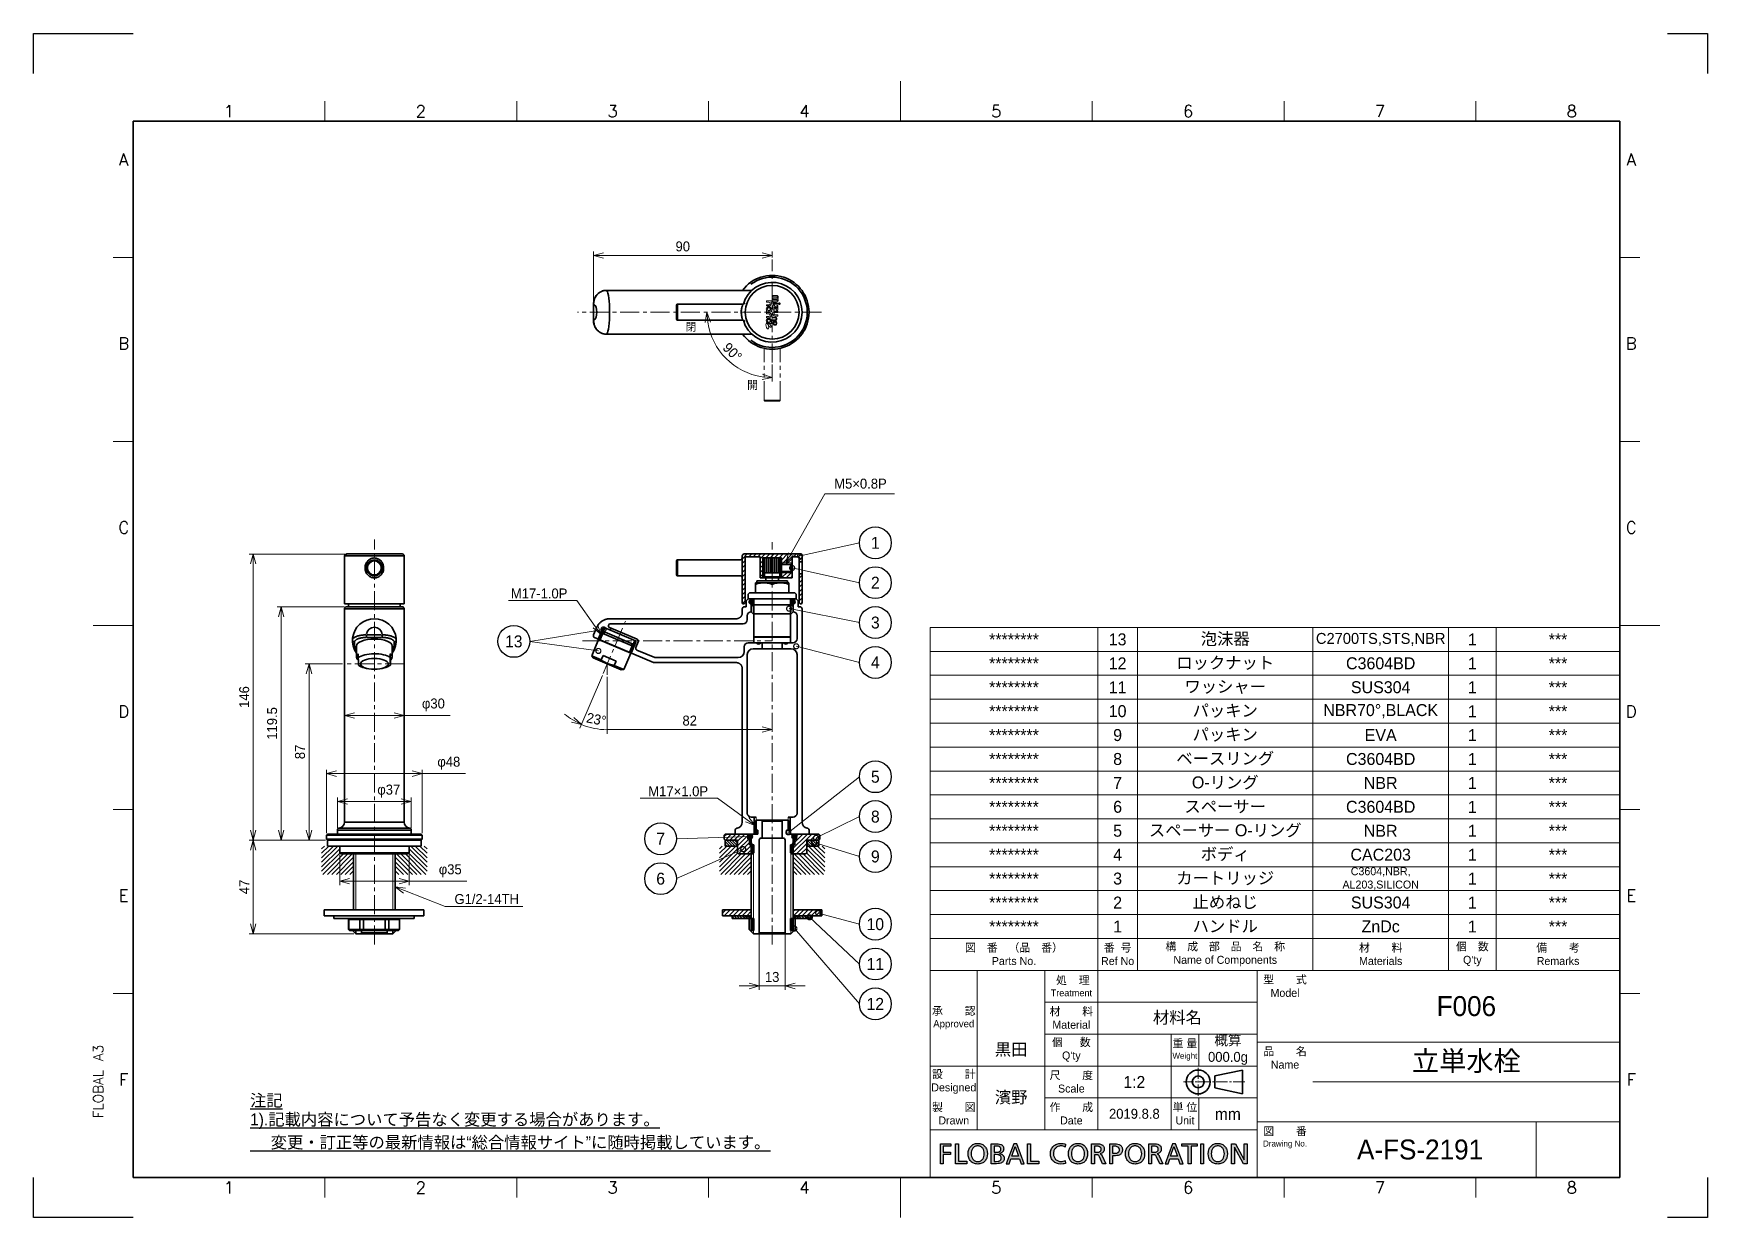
# Model space of a CAD drawing. Header units: millimetres. Extents: x 0 to 840, y 0 to 594.
import ezdxf
from ezdxf import colors
from ezdxf.entities.mleader import LeaderData, LeaderLine
from ezdxf.enums import TextEntityAlignment as Align
from ezdxf.math import Vec2, Vec3

# ---------------------------------------------------------------- set-up
doc = ezdxf.new("R2010")
doc.units = ezdxf.units.MM
doc.header["$LTSCALE"] = 0.3
for name, pattern in [('CENTER', [50.8, 31.75, -6.35, 6.35, -6.35]), ('CENTER2', [28.575, 19.05, -3.175, 3.175, -3.175]), ('PHANTOM', [63.5, 31.75, -6.35, 6.35, -6.35, 6.35, -6.35])]:
    doc.linetypes.add(name, pattern=pattern)
doc.layers.add('_U+B808_U+C774_U+C5B4 1', color=7, linetype='Continuous')
for name, color, linetype, lineweight in [('HATCH', 54, 'Continuous', 9), ('TEXT', 7, 'Continuous', 25), ('中心線', 4, 'CENTER', 18), ('中心線x.5', 4, 'CENTER2', 18), ('二点鎖線', 5, 'PHANTOM', 18), ('実線', 3, 'Continuous', 35), ('寸法', 2, 'Continuous', 18), ('寸法 @ 2', 2, 'Continuous', 18), ('細線', 7, 'Continuous', 18), ('細線 @ 2', 7, 'Continuous', 18)]:
    doc.layers.add(name, color=color, linetype=linetype, lineweight=lineweight)
doc.layers.add('HOJO', color=8, linetype='Continuous', lineweight=13, plot=False)
doc.styles.add('MS Pゴシック', font='')
doc.styles.add('Roman', font='romans.shx', dxfattribs={"bigfont": 'bigfont.shx'})
doc.styles.get("Standard").update_dxf_attribs({"font": 'txt.shx', "bigfont": 'bigfont.shx'})
doc.styles.get('MS Pゴシック').set_extended_font_data('MS PGothic')
doc.dimstyles.new('MyDim S＝1：2', dxfattribs={"dimscale": 2, "dimtxt": 2.5, "dimasz": 2.5, "dimexe": 1, "dimexo": 0.5, "dimgap": 1, "dimtad": 3, "dimdsep": 46, "dimtxsty": 'MS Pゴシック', "dimblk": 'OPEN30', "dimcen": 0, "dimclrd": 256, "dimclre": 256, "dimclrt": 256, "dimazin": 2, "dimtfac": 1, "dimtmove": 0, "dimatfit": 3, "dimldrblk": 'OPEN30', "dimfxl": 1, "dimlwd": 18, "dimlwe": 18, "dimarcsym": 0})

msp = doc.modelspace()

# ---------------------------------------------------------------- texts
at = {"layer": 'HOJO', "char_height": 6, "attachment_point": 5}
for s, insert, width in [('{\\fMS UI Gothic|b0|i0|c128|p2;********}', (492, 290), 84), ('{\\fMS UI Gothic|b0|i0|c128|p2;***}', (765, 290), 62), ('{\\fMS UI Gothic|b0|i0|c128|p2;********}', (492, 278), 84), ('{\\fMS UI Gothic|b0|i0|c128|p2;***}', (765, 278), 62), ('{\\fMS UI Gothic|b0|i0|c128|p2;********}', (492, 266), 84), ('{\\fMS UI Gothic|b0|i0|c128|p2;***}', (765, 266), 62), ('{\\fMS UI Gothic|b0|i0|c128|p2;********}', (492, 254), 84), ('{\\fMS UI Gothic|b0|i0|c128|p2;***}', (765, 254), 62), ('{\\fMS UI Gothic|b0|i0|c128|p2;********}', (492, 242), 84), ('{\\fMS UI Gothic|b0|i0|c128|p2;***}', (765, 242), 62), ('{\\fMS UI Gothic|b0|i0|c128|p2;********}', (492, 230), 84), ('{\\fMS UI Gothic|b0|i0|c128|p2;***}', (765, 230), 62), ('{\\fMS UI Gothic|b0|i0|c128|p2;********}', (492, 218), 84), ('{\\fMS UI Gothic|b0|i0|c128|p2;***}', (765, 218), 62), ('{\\fMS UI Gothic|b0|i0|c128|p2;********}', (492, 206), 84), ('{\\fMS UI Gothic|b0|i0|c128|p2;***}', (765, 206), 62), ('{\\fMS UI Gothic|b0|i0|c128|p2;********}', (492, 194), 84), ('{\\fMS UI Gothic|b0|i0|c128|p2;***}', (765, 194), 62), ('{\\fMS UI Gothic|b0|i0|c128|p2;********}', (492, 182), 84), ('{\\fMS UI Gothic|b0|i0|c128|p2;***}', (765, 182), 62), ('{\\fMS UI Gothic|b0|i0|c128|p2;********}', (492, 170), 84), ('{\\fMS UI Gothic|b0|i0|c128|p2;***}', (765, 170), 62), ('{\\fMS UI Gothic|b0|i0|c128|p2;********}', (492, 158), 84), ('{\\fMS UI Gothic|b0|i0|c128|p2;***}', (765, 158), 62), ('{\\fMS UI Gothic|b0|i0|c128|p2;********}', (492, 146), 84), ('{\\fMS UI Gothic|b0|i0|c128|p2;***}', (765, 146), 62), ('{\\fMS PMincho|b0|i0|c128|p18;材料名}', (574, 100), 80)]:
    msp.add_mtext(s, dxfattribs=dict(at, insert=insert, width=width))
at = {"layer": 'TEXT', "style": 'Roman'}
for s, p in [('1', (98.125, 552)), ('2', (194.375, 552)), ('3', (290.625, 552)), ('4', (386.875, 552)), ('5', (483.125, 552)), ('6', (579.375, 552)), ('7', (675.625, 552)), ('8', (771.875, 552)), ('A', (45.214, 527.833)), ('A', (801.742, 527.833)), ('B', (45.305, 435.5)), ('B', (801.742, 435.5)), ('C', (45.305, 343.167)), ('C', (801.742, 343.167)), ('D', (45.305, 250.833)), ('D', (801.742, 250.833)), ('E', (45.305, 158.5)), ('E', (801.742, 158.5)), ('F', (45.305, 66.167)), ('F', (801.742, 66.167)), ('1', (98.125, 12.04)), ('2', (194.375, 12.04)), ('3', (290.625, 12.04)), ('4', (386.875, 12.04)), ('5', (483.125, 12.04)), ('6', (579.375, 12.04)), ('7', (675.625, 12.04)), ('8', (771.875, 12.04))]:
    msp.add_text(s, height=6, dxfattribs=at).set_placement(p, align=Align.CENTER)
at = {"layer": 'TEXT'}
msp.add_text('FLOBAL A3', height=5, rotation=90, dxfattribs=at).set_placement((35, 49.792))
for s, insert, char_height, width, attachment_point in [('{\\fMS PMincho|b0|i0|c128|p18;黒田}', (490.568, 84), 6, 33.97607, 5), ('{\\fMS PMincho|b0|i0|c128|p18;概算000.0g}', (599.363, 84), 5, 29.27428, 5), ('{\\fMS PMincho|b0|i0|c128|p18;\\L注記}', (108.647, 58.461), 6, 154.49184, 4), ('{\\fMS PMincho|b0|i0|c128|p18;濱野}', (490.568, 60), 6, 33.97607, 5), ('{\\fMS PMincho|b0|i0|c128|p18;\\L1).記載内容について予告なく変更する場合があります。}', (108.647, 48.3), 6, 266.81025, 4), ('{\\fMS PMincho|b0|i0|c128|p18;2019.8.8}', (552.403, 52), 5, 36.80572, 5), ('{\\fMS PMincho|b0|i0|c128|p18;mm}', (599.315, 51.858), 6, 29.3708, 5), ('{\\fMS PMincho|b0|i0|c128|p18;\\L\u3000 変更・訂正等の最新情報は“総合情報サイト”に随時掲載しています。}', (108.647, 37.38), 6, 266.93094, 4)]:
    msp.add_mtext(s, dxfattribs=dict(at, insert=insert, char_height=char_height, width=width, attachment_point=attachment_point))
at = {"layer": '実線', "char_height": 4, "attachment_point": 1}
for s, insert, width in [('{\\fGulim|b1|i0|c128|p50;\\C2;閉}', (327.182, 448.842), 6.02016), ('{\\fGulim|b1|i0|c128|p50;\\C2;開}', (358.106, 419.635), 5.67012)]:
    msp.add_mtext(s, dxfattribs=dict(at, insert=insert, width=width))
at = {"layer": '細線', "attachment_point": 5}
for s, insert, char_height, width in [('{\\fMS UI Gothic|b0|i0|c128|p2;泡沫器}', (598, 290), 6, 88), ('{\\fMS UI Gothic|b0|i0|c128|p2;13}', (544, 290), 6, 20), ('{\\fMS UI Gothic|b0|i0|c128|p2;C2700TS,STS,NBR}', (676, 290), 5.5, 68), ('{\\fMS UI Gothic|b0|i0|c128|p2;1}', (722, 290), 6, 24), ('{\\fMS UI Gothic|b0|i0|c128|p2;12}', (544, 278), 6, 20), ('{\\fMS UI Gothic|b0|i0|c128|p2;ロックナット}', (598, 278), 6, 88), ('{\\fMS UI Gothic|b0|i0|c128|p2;C3604BD}', (676, 278), 6, 68), ('{\\fMS UI Gothic|b0|i0|c128|p2;1}', (722, 278), 6, 24), ('{\\fMS UI Gothic|b0|i0|c128|p2;11}', (544, 266), 6, 20), ('{\\fMS UI Gothic|b0|i0|c128|p2;ワッシャー}', (598, 266), 6, 88), ('{\\fMS UI Gothic|b0|i0|c128|p2;SUS304}', (676, 266), 6, 68), ('{\\fMS UI Gothic|b0|i0|c128|p2;1}', (722, 266), 6, 24), ('{\\fMS UI Gothic|b0|i0|c128|p2;10}', (544, 254), 6, 20), ('{\\fMS UI Gothic|b0|i0|c128|p2;パッキン}', (598, 254), 6, 88), ('{\\fMS UI Gothic|b0|i0|c128|p2;NBR70°,BLACK}', (676, 254), 6, 68), ('{\\fMS UI Gothic|b0|i0|c128|p2;1}', (722, 254), 6, 24), ('{\\fMS UI Gothic|b0|i0|c128|p2;9}', (544, 242), 6, 20), ('{\\fMS UI Gothic|b0|i0|c128|p2;パッキン}', (598, 242), 6, 88), ('{\\fMS UI Gothic|b0|i0|c128|p2;EVA}', (676, 242), 6, 68), ('{\\fMS UI Gothic|b0|i0|c128|p2;1}', (722, 242), 6, 24), ('{\\fMS UI Gothic|b0|i0|c128|p2;8}', (544, 230), 6, 20), ('{\\fMS UI Gothic|b0|i0|c128|p2;ベースリング}', (598, 230), 6, 88), ('{\\fMS UI Gothic|b0|i0|c128|p2;C3604BD}', (676, 230), 6, 68), ('{\\fMS UI Gothic|b0|i0|c128|p2;1}', (722, 230), 6, 24), ('{\\fMS UI Gothic|b0|i0|c128|p2;7}', (544, 218), 6, 20), ('{\\fMS UI Gothic|b0|i0|c128|p2;O-リング}', (598, 218), 6, 88), ('{\\fMS UI Gothic|b0|i0|c128|p2;NBR}', (676, 218), 6, 68), ('{\\fMS UI Gothic|b0|i0|c128|p2;1}', (722, 218), 6, 24), ('{\\fMS UI Gothic|b0|i0|c128|p2;6}', (544, 206), 6, 20), ('{\\fMS UI Gothic|b0|i0|c128|p2;スペーサー}', (598, 206), 6, 88), ('{\\fMS UI Gothic|b0|i0|c128|p2;C3604BD}', (676, 206), 6, 68), ('{\\fMS UI Gothic|b0|i0|c128|p2;1}', (722, 206), 6, 24), ('{\\fMS UI Gothic|b0|i0|c128|p2;5}', (544, 194), 6, 20), ('{\\fMS UI Gothic|b0|i0|c128|p2;スペーサー O-リング}', (598, 194), 6, 88), ('{\\fMS UI Gothic|b0|i0|c128|p2;NBR}', (676, 194), 6, 68), ('{\\fMS UI Gothic|b0|i0|c128|p2;1}', (722, 194), 6, 24), ('{\\fMS UI Gothic|b0|i0|c128|p2;4}', (544, 182), 6, 20), ('{\\fMS UI Gothic|b0|i0|c128|p2;ボディ}', (598, 182), 6, 88), ('{\\fMS UI Gothic|b0|i0|c128|p2;CAC203}', (676, 182), 6, 68), ('{\\fMS UI Gothic|b0|i0|c128|p2;1}', (722, 182), 6, 24), ('{\\fMS UI Gothic|b0|i0|c128|p2;3}', (544, 170), 6, 20), ('{\\fMS UI Gothic|b0|i0|c128|p2;カートリッジ}', (598, 170), 6, 88), ('{\\fMS UI Gothic|b0|i0|c128|p2;C3604,NBR,\\PAL203,SILICON}', (676, 170), 4, 68), ('{\\fMS UI Gothic|b0|i0|c128|p2;1}', (722, 170), 6, 24), ('{\\fMS UI Gothic|b0|i0|c128|p2;2}', (544, 158), 6, 20), ('{\\fMS UI Gothic|b0|i0|c128|p2;止めねじ}', (598, 158), 6, 88), ('{\\fMS UI Gothic|b0|i0|c128|p2;SUS304}', (676, 158), 6, 68), ('{\\fMS UI Gothic|b0|i0|c128|p2;1}', (722, 158), 6, 24), ('{\\fMS UI Gothic|b0|i0|c128|p2;1}', (544, 146), 6, 20), ('{\\fMS UI Gothic|b0|i0|c128|p2;ハンドル}', (598, 146), 6, 88), ('{\\fMS UI Gothic|b0|i0|c128|p2;ZnDc}', (676, 146), 6, 68), ('{\\fMS UI Gothic|b0|i0|c128|p2;1}', (722, 146), 6, 24), ('{\\fMS UI Gothic|b0|i0|c128|p2;図\u3000番\u3000（品\u3000番）\\PParts No.}', (492, 132), 4, 84), ('{\\fMS UI Gothic|b0|i0|c128|p2;番  号Ref No}', (544, 132), 4, 20), ('{\\fMS UI Gothic|b0|i0|c128|p2;構\u3000成\u3000部\u3000品\u3000名\u3000称\\PName of Components}', (598, 132), 4, 88), ('{\\fMS UI Gothic|b0|i0|c128|p2;材\u3000\u3000料\\PMaterials}', (676, 132), 4, 68), ("{\\fMS UI Gothic|b0|i0|c128|p2;個\u3000数Q'ty}", (722, 132), 4, 24), ('{\\fMS UI Gothic|b0|i0|c128|p2;備\u3000\u3000考\\PRemarks}', (765, 132), 4, 62), ('{\\fMS UI Gothic|b0|i0|c128|p50; 処    理\\H0.85x;Treatment}', (520.778, 116), 4, 26.44393), ('{\\fMS UI Gothic|b0|i0|c128|p2;型\u3000\u3000式\\P\\fMS UI Gothic|b0|i0|c128|p50;Model}', (628, 116), 4, 28), ('{\\fMS PMincho|b0|i0|c128|p18;F006}', (719, 106), 10, 154), ('{\\fMS UI Gothic|b0|i0|c128|p50;承\u3000\u3000認\\P\\H0.9x;Approved}', (461.79, 100), 4, 23.58), ('{\\fMS UI Gothic|b0|i0|c128|p2;材\u3000\u3000料\\PMaterial}', (520.778, 100), 4, 26.44393), ("{\\fMS UI Gothic|b0|i0|c128|p2;個  \u3000数Q'ty}", (520.778, 84), 4, 26.44393), ('{\\fMS UI Gothic|b0|i0|c128|p50;重 量\\H0.7502x;Weight\\H1.333x; }', (577.766, 84), 3.999, 13.92), ('{\\fMS UI Gothic|b0|i0|c128|p2;品\u3000\u3000名\\fMS UI Gothic|b0|i0|c128|p50;Name}', (628, 80), 4, 28), ('{\\fMS PMincho|b0|i0|c128|p18;立単水栓}', (719, 78), 10, 154), ('{\\fMS UI Gothic|b0|i0|c128|p2;設\u3000\u3000計Designed}', (461.79, 68), 4, 23.58), ('{\\fMS UI Gothic|b0|i0|c128|p50;尺\u3000\u3000度Scale}', (520.778, 68), 4, 26.44393), ('{\\fMS PMincho|b0|i0|c128|p18;1:2}', (552.403, 68), 6, 36.80572), ('{\\fMS UI Gothic|b0|i0|c128|p2;製\u3000\u3000図Drawn}', (461.79, 52), 4, 23.58), ('{\\fMS UI Gothic|b0|i0|c128|p2;作\u3000\u3000成Date}', (520.778, 52), 4, 26.44393), ('{\\fMS UI Gothic|b0|i0|c128|p50;単 位\\P\\H1x;Unit}', (577.766, 52), 3.999, 13.92), ('{\\fMS UI Gothic|b0|i0|c128|p50;図\u3000\u3000番\\fMS UI Gothic|b0|i0|c128|p2;\\P\\fMS UI Gothic|b0|i0|c128|p50;\\H0.75x;Drawing No.}', (628, 40), 4, 28), ('{\\fMS PMincho|b0|i0|c128|p18;A-FS-2191}', (695.769, 34.053), 10, 116.2445)]:
    msp.add_mtext(s, dxfattribs=dict(at, insert=insert, char_height=char_height, width=width))

# ---------------------------------------------------------------- blocks, each defined once
blk = doc.blocks.new('FLOBAL CORPORATIOM')
at = {"layer": 'TEXT'}
h = blk.add_hatch(color=256, dxfattribs=at)
h.paths.add_polyline_path([(16.86, 1.72), (16.79, 1.86), (16.7, 1.99), (16.6, 2.1), (16.48, 2.19), (16.35, 2.27), (16.21, 2.34), (16.06, 2.39), (15.73, 2.46), (15.01, 2.5), (13.79, 2.5), (13.79, -2.5), (14.5, -2.5), (14.5, -0.28), (14.93, -0.28), (15.19, -0.29), (15.3, -0.31), (15.36, -0.32), (15.41, -0.34), (15.46, -0.37), (15.51, -0.4), (15.55, -0.44), (15.6, -0.48), (15.69, -0.61), (15.77, -0.77), (16.54, -2.5), (17.35, -2.5), (16.41, -0.51), (16.3, -0.31), (16.25, -0.24), (16.19, -0.17), (16.13, -0.12), (16.07, -0.08), (15.92, -0.01), (15.92, 0.01), (16.13, 0.06), (16.33, 0.14), (16.5, 0.25), (16.65, 0.39), (16.72, 0.46), (16.78, 0.54), (16.83, 0.63), (16.87, 0.73), (16.91, 0.82), (16.93, 0.93), (16.95, 1.03), (16.95, 1.15), (16.94, 1.36), (16.91, 1.55)])
h.paths.add_polyline_path([(14.5, 1.87), (15.19, 1.87), (15.42, 1.86), (15.62, 1.82), (15.71, 1.79), (15.8, 1.76), (15.87, 1.72), (15.94, 1.67), (16, 1.62), (16.05, 1.56), (16.09, 1.5), (16.13, 1.44), (16.16, 1.37), (16.18, 1.29), (16.19, 1.21), (16.19, 1.13), (16.19, 1.04), (16.17, 0.96), (16.15, 0.88), (16.12, 0.81), (16.08, 0.74), (16.03, 0.67), (15.97, 0.61), (15.91, 0.56), (15.83, 0.51), (15.75, 0.47), (15.57, 0.41), (15.35, 0.36), (15.11, 0.35), (14.5, 0.35)], flags=16)
h.paths.add_polyline_path([(-37.77, -0.22), (-35.91, -0.22), (-35.91, 0.41), (-37.77, 0.41), (-37.77, 1.87), (-35.83, 1.87), (-35.83, 2.5), (-38.48, 2.5), (-38.48, -2.5), (-37.77, -2.5)])
h.paths.add_polyline_path([(-34.69, -2.5), (-31.88, -2.5), (-31.88, -1.87), (-33.97, -1.87), (-33.97, 2.5), (-34.69, 2.5)])
h.paths.add_polyline_path([(-30.34, 2.28), (-30.53, 2.16), (-30.71, 2.01), (-30.88, 1.85), (-31.02, 1.67), (-31.15, 1.47), (-31.26, 1.26), (-31.35, 1.03), (-31.47, 0.54), (-31.51, 0), (-31.47, -0.55), (-31.35, -1.04), (-31.26, -1.27), (-31.15, -1.49), (-31.03, -1.68), (-30.88, -1.86), (-30.72, -2.02), (-30.54, -2.17), (-30.34, -2.29), (-30.12, -2.4), (-29.89, -2.48), (-29.65, -2.54), (-29.38, -2.57), (-29.1, -2.59), (-28.83, -2.57), (-28.56, -2.54), (-28.32, -2.48), (-28.09, -2.4), (-27.87, -2.29), (-27.67, -2.17), (-27.49, -2.02), (-27.33, -1.86), (-27.18, -1.68), (-27.06, -1.49), (-26.95, -1.27), (-26.86, -1.04), (-26.74, -0.55), (-26.7, 0), (-26.74, 0.54), (-26.86, 1.03), (-26.95, 1.26), (-27.06, 1.47), (-27.19, 1.67), (-27.33, 1.85), (-27.5, 2.01), (-27.68, 2.16), (-27.87, 2.28), (-28.09, 2.39), (-28.32, 2.47), (-28.57, 2.54), (-28.83, 2.57), (-29.1, 2.59), (-29.38, 2.57), (-29.64, 2.54), (-29.89, 2.47), (-30.12, 2.39)])
h.paths.add_polyline_path([(-29.83, 1.8), (-29.67, 1.86), (-29.49, 1.92), (-29.31, 1.95), (-29.1, 1.96), (-28.9, 1.94), (-28.72, 1.91), (-28.54, 1.86), (-28.38, 1.79), (-28.23, 1.7), (-28.1, 1.6), (-27.98, 1.49), (-27.87, 1.36), (-27.77, 1.22), (-27.69, 1.06), (-27.56, 0.73), (-27.48, 0.38), (-27.46, 0), (-27.48, -0.37), (-27.55, -0.73), (-27.67, -1.06), (-27.75, -1.21), (-27.85, -1.35), (-27.96, -1.48), (-28.08, -1.6), (-28.21, -1.7), (-28.36, -1.79), (-28.52, -1.86), (-28.7, -1.91), (-28.9, -1.94), (-29.1, -1.96), (-29.31, -1.94), (-29.51, -1.91), (-29.69, -1.86), (-29.85, -1.79), (-30, -1.7), (-30.13, -1.6), (-30.25, -1.48), (-30.36, -1.35), (-30.45, -1.21), (-30.54, -1.06), (-30.66, -0.73), (-30.73, -0.37), (-30.75, 0), (-30.73, 0.38), (-30.65, 0.74), (-30.52, 1.07), (-30.44, 1.22), (-30.34, 1.36), (-30.23, 1.49), (-30.11, 1.61), (-29.98, 1.71)], flags=16)
h.paths.add_polyline_path([(-25.71, -2.5), (-24.38, -2.5), (-24.01, -2.49), (-23.65, -2.44), (-23.33, -2.36), (-23.18, -2.31), (-23.04, -2.24), (-22.92, -2.16), (-22.81, -2.06), (-22.71, -1.95), (-22.63, -1.83), (-22.56, -1.69), (-22.51, -1.53), (-22.48, -1.36), (-22.47, -1.17), (-22.48, -1.04), (-22.5, -0.92), (-22.52, -0.8), (-22.56, -0.69), (-22.61, -0.59), (-22.66, -0.49), (-22.73, -0.41), (-22.8, -0.32), (-22.88, -0.25), (-22.97, -0.19), (-23.06, -0.13), (-23.17, -0.08), (-23.39, 0), (-23.63, 0.04), (-23.63, 0.05), (-23.41, 0.12), (-23.21, 0.21), (-23.03, 0.31), (-22.95, 0.38), (-22.88, 0.45), (-22.82, 0.52), (-22.76, 0.6), (-22.71, 0.69), (-22.68, 0.79), (-22.64, 0.89), (-22.62, 1), (-22.6, 1.24), (-22.61, 1.41), (-22.64, 1.56), (-22.68, 1.7), (-22.73, 1.83), (-22.8, 1.94), (-22.88, 2.04), (-22.98, 2.14), (-23.09, 2.22), (-23.21, 2.29), (-23.35, 2.34), (-23.65, 2.43), (-23.98, 2.48), (-24.36, 2.5), (-25.71, 2.5)])
h.paths.add_polyline_path([(-25, 1.91), (-24.24, 1.91), (-24.08, 1.9), (-23.92, 1.88), (-23.77, 1.83), (-23.69, 1.8), (-23.63, 1.76), (-23.56, 1.72), (-23.5, 1.66), (-23.45, 1.6), (-23.4, 1.53), (-23.37, 1.46), (-23.34, 1.37), (-23.32, 1.27), (-23.32, 1.17), (-23.33, 1.04), (-23.35, 0.92), (-23.38, 0.82), (-23.42, 0.73), (-23.48, 0.65), (-23.54, 0.59), (-23.62, 0.53), (-23.7, 0.49), (-23.79, 0.45), (-23.89, 0.42), (-24.11, 0.39), (-24.6, 0.37), (-25, 0.37)], flags=16)
h.paths.add_polyline_path([(-25, -0.22), (-24.53, -0.22), (-24.07, -0.25), (-23.85, -0.3), (-23.75, -0.33), (-23.65, -0.37), (-23.56, -0.42), (-23.48, -0.48), (-23.41, -0.56), (-23.35, -0.64), (-23.3, -0.73), (-23.26, -0.84), (-23.24, -0.97), (-23.23, -1.1), (-23.24, -1.22), (-23.26, -1.33), (-23.29, -1.43), (-23.33, -1.51), (-23.39, -1.59), (-23.45, -1.66), (-23.52, -1.71), (-23.6, -1.76), (-23.69, -1.8), (-23.79, -1.83), (-23.99, -1.88), (-24.46, -1.91), (-25, -1.91)], flags=16)
h.paths.add_polyline_path([(-21.97, -2.5), (-21.22, -2.5), (-20.78, -1.24), (-18.67, -1.24), (-18.23, -2.5), (-17.45, -2.5), (-19.32, 2.5), (-20.08, 2.5)])
h.paths.add_polyline_path([(-19.72, 1.78), (-18.88, -0.65), (-20.57, -0.65)], flags=16)
h.paths.add_polyline_path([(-15.89, 2.5), (-16.6, 2.5), (-16.6, -2.5), (-13.8, -2.5), (-13.8, -1.87), (-15.89, -1.87)])
h.paths.add_polyline_path([(-9.04, 2.47), (-9.29, 2.39), (-9.52, 2.29), (-9.74, 2.17), (-9.94, 2.03), (-10.13, 1.87), (-10.29, 1.69), (-10.44, 1.5), (-10.57, 1.29), (-10.68, 1.07), (-10.76, 0.83), (-10.82, 0.57), (-10.86, 0.3), (-10.87, 0.02), (-10.86, -0.27), (-10.83, -0.55), (-10.77, -0.81), (-10.69, -1.06), (-10.58, -1.29), (-10.46, -1.5), (-10.31, -1.7), (-10.15, -1.88), (-9.97, -2.04), (-9.77, -2.18), (-9.55, -2.3), (-9.32, -2.4), (-9.07, -2.48), (-8.81, -2.54), (-8.24, -2.59), (-7.7, -2.56), (-7.4, -2.5), (-7.1, -2.41), (-7.14, -1.71), (-7.25, -1.77), (-7.37, -1.81), (-7.65, -1.89), (-7.95, -1.94), (-8.23, -1.96), (-8.42, -1.95), (-8.61, -1.92), (-8.79, -1.88), (-8.96, -1.82), (-9.13, -1.74), (-9.28, -1.65), (-9.43, -1.54), (-9.56, -1.42), (-9.68, -1.28), (-9.79, -1.14), (-9.89, -0.97), (-9.97, -0.8), (-10.03, -0.62), (-10.08, -0.42), (-10.11, -0.22), (-10.12, 0), (-10.11, 0.21), (-10.08, 0.41), (-10.04, 0.6), (-9.98, 0.78), (-9.9, 0.95), (-9.81, 1.11), (-9.71, 1.26), (-9.59, 1.4), (-9.46, 1.52), (-9.31, 1.63), (-9.15, 1.73), (-8.98, 1.81), (-8.8, 1.87), (-8.61, 1.92), (-8.41, 1.95), (-8.2, 1.96, -0.133027), (-7.16, 1.68), (-7.11, 2.37, 0.10488), (-8.23, 2.59), (-8.78, 2.53)])
h.paths.add_polyline_path([(-5.39, 2.16), (-5.57, 2.01), (-5.73, 1.85), (-5.88, 1.67), (-6.01, 1.47), (-6.11, 1.26), (-6.2, 1.03), (-6.33, 0.54), (-6.37, 0), (-6.33, -0.55), (-6.2, -1.04), (-6.12, -1.27), (-6.01, -1.49), (-5.88, -1.68), (-5.74, -1.86), (-5.57, -2.02), (-5.39, -2.17), (-5.19, -2.29), (-4.98, -2.4), (-4.75, -2.48), (-4.5, -2.54), (-4.24, -2.57), (-3.96, -2.59), (-3.68, -2.57), (-3.42, -2.54), (-3.17, -2.48), (-2.94, -2.4), (-2.73, -2.29), (-2.53, -2.17), (-2.35, -2.02), (-2.18, -1.86), (-2.04, -1.68), (-1.91, -1.49), (-1.8, -1.27), (-1.71, -1.04), (-1.59, -0.55), (-1.55, 0), (-1.59, 0.54), (-1.71, 1.03), (-1.8, 1.26), (-1.91, 1.47), (-2.04, 1.67), (-2.19, 1.85), (-2.35, 2.01), (-2.53, 2.16), (-2.73, 2.28), (-2.94, 2.39), (-3.17, 2.47), (-3.42, 2.54), (-3.68, 2.57), (-3.96, 2.59), (-4.24, 2.57), (-4.5, 2.54), (-4.75, 2.47), (-4.98, 2.39), (-5.19, 2.28)])
h.paths.add_polyline_path([(-4.83, 1.71), (-4.68, 1.8), (-4.52, 1.86), (-4.35, 1.92), (-4.16, 1.95), (-3.96, 1.96), (-3.76, 1.94), (-3.57, 1.91), (-3.4, 1.86), (-3.24, 1.79), (-3.09, 1.7), (-2.95, 1.6), (-2.83, 1.49), (-2.72, 1.36), (-2.63, 1.22), (-2.54, 1.06), (-2.41, 0.73), (-2.34, 0.38), (-2.31, 0), (-2.34, -0.37), (-2.41, -0.73), (-2.53, -1.06), (-2.61, -1.21), (-2.7, -1.35), (-2.81, -1.48), (-2.93, -1.6), (-3.07, -1.7), (-3.22, -1.79), (-3.38, -1.86), (-3.56, -1.91), (-3.75, -1.94), (-3.96, -1.96), (-4.17, -1.94), (-4.36, -1.91), (-4.54, -1.86), (-4.7, -1.79), (-4.85, -1.7), (-4.99, -1.6), (-5.11, -1.48), (-5.22, -1.35), (-5.31, -1.21), (-5.39, -1.06), (-5.51, -0.73), (-5.58, -0.37), (-5.61, 0), (-5.58, 0.38), (-5.5, 0.74), (-5.38, 1.07), (-5.29, 1.22), (-5.2, 1.36), (-5.09, 1.49), (-4.97, 1.61)], flags=16)
h.paths.add_polyline_path([(-0.54, -2.5), (0.17, -2.5), (0.17, -0.28), (0.6, -0.28), (0.86, -0.29), (0.98, -0.31), (1.03, -0.32), (1.08, -0.34), (1.13, -0.37), (1.18, -0.4), (1.23, -0.44), (1.27, -0.48), (1.36, -0.61), (1.44, -0.77), (2.21, -2.5), (3.03, -2.5), (2.08, -0.51), (1.97, -0.31), (1.92, -0.24), (1.86, -0.17), (1.81, -0.12), (1.74, -0.08), (1.59, -0.01), (1.59, 0.01), (1.8, 0.06), (2, 0.14), (2.17, 0.25), (2.33, 0.39), (2.39, 0.46), (2.45, 0.54), (2.5, 0.63), (2.54, 0.73), (2.58, 0.82), (2.6, 0.93), (2.62, 1.03), (2.62, 1.15), (2.61, 1.36), (2.58, 1.55), (2.53, 1.72), (2.46, 1.86), (2.37, 1.99), (2.27, 2.1), (2.15, 2.19), (2.02, 2.27), (1.88, 2.34), (1.73, 2.39), (1.4, 2.46), (0.68, 2.5), (-0.54, 2.5)])
h.paths.add_polyline_path([(0.17, 1.87), (0.86, 1.87), (1.09, 1.86), (1.3, 1.82), (1.39, 1.79), (1.47, 1.76), (1.54, 1.72), (1.61, 1.67), (1.67, 1.62), (1.72, 1.56), (1.76, 1.5), (1.8, 1.44), (1.83, 1.37), (1.85, 1.29), (1.86, 1.21), (1.86, 1.13), (1.86, 1.04), (1.85, 0.96), (1.82, 0.88), (1.79, 0.81), (1.75, 0.74), (1.7, 0.67), (1.64, 0.61), (1.58, 0.56), (1.51, 0.51), (1.42, 0.47), (1.24, 0.41), (1.02, 0.36), (0.78, 0.35), (0.17, 0.35)], flags=16)
h.paths.add_polyline_path([(4.01, -2.5), (4.73, -2.5), (4.73, -0.5), (5.43, -0.5), (5.77, -0.48), (6.09, -0.42), (6.39, -0.32), (6.53, -0.25), (6.66, -0.17), (6.77, -0.07), (6.88, 0.04), (6.97, 0.16), (7.05, 0.3), (7.12, 0.45), (7.16, 0.62), (7.19, 0.8), (7.2, 1), (7.19, 1.21), (7.16, 1.39), (7.12, 1.56), (7.05, 1.72), (6.97, 1.85), (6.88, 1.98), (6.77, 2.08), (6.65, 2.18), (6.51, 2.26), (6.37, 2.33), (6.05, 2.43), (5.7, 2.48), (5.32, 2.5), (4.01, 2.5)])
h.paths.add_polyline_path([(4.73, 1.87), (5.34, 1.87), (5.51, 1.86), (5.7, 1.82), (5.88, 1.76), (6.06, 1.68), (6.14, 1.62), (6.21, 1.56), (6.28, 1.49), (6.33, 1.41), (6.38, 1.32), (6.41, 1.23), (6.43, 1.12), (6.44, 1.01), (6.44, 0.89), (6.42, 0.78), (6.39, 0.68), (6.35, 0.59), (6.3, 0.51), (6.24, 0.44), (6.18, 0.38), (6.11, 0.32), (6.03, 0.27), (5.95, 0.23), (5.78, 0.17), (5.61, 0.14), (5.44, 0.13), (4.73, 0.13)], flags=16)
h.paths.add_polyline_path([(8.94, 2.16), (8.76, 2.01), (8.59, 1.85), (8.45, 1.67), (8.32, 1.47), (8.21, 1.26), (8.12, 1.03), (8, 0.54), (7.96, 0), (8, -0.55), (8.12, -1.04), (8.21, -1.27), (8.32, -1.49), (8.45, -1.68), (8.59, -1.86), (8.76, -2.02), (8.94, -2.17), (9.13, -2.29), (9.35, -2.4), (9.58, -2.48), (9.83, -2.54), (10.09, -2.57), (10.37, -2.59), (10.65, -2.57), (10.91, -2.54), (11.16, -2.48), (11.39, -2.4), (11.6, -2.29), (11.8, -2.17), (11.98, -2.02), (12.14, -1.86), (12.29, -1.68), (12.42, -1.49), (12.52, -1.27), (12.61, -1.04), (12.73, -0.55), (12.77, 0), (12.73, 0.54), (12.61, 1.03), (12.52, 1.26), (12.41, 1.47), (12.29, 1.67), (12.14, 1.85), (11.98, 2.01), (11.8, 2.16), (11.6, 2.28), (11.38, 2.39), (11.15, 2.47), (10.91, 2.54), (10.65, 2.57), (10.37, 2.59), (10.09, 2.57), (9.83, 2.54), (9.58, 2.47), (9.35, 2.39), (9.14, 2.28)])
h.paths.add_polyline_path([(9.36, 1.61), (9.5, 1.71), (9.65, 1.8), (9.81, 1.86), (9.98, 1.92), (10.17, 1.95), (10.37, 1.96), (10.57, 1.94), (10.76, 1.91), (10.93, 1.86), (11.09, 1.79), (11.24, 1.7), (11.37, 1.6), (11.5, 1.49), (11.61, 1.36), (11.7, 1.22), (11.79, 1.06), (11.91, 0.73), (11.99, 0.38), (12.02, 0), (11.99, -0.37), (11.92, -0.73), (11.8, -1.06), (11.72, -1.21), (11.62, -1.35), (11.52, -1.48), (11.4, -1.6), (11.26, -1.7), (11.11, -1.79), (10.95, -1.86), (10.77, -1.91), (10.58, -1.94), (10.37, -1.96), (10.16, -1.94), (9.97, -1.91), (9.79, -1.86), (9.62, -1.79), (9.47, -1.7), (9.34, -1.6), (9.22, -1.48), (9.11, -1.35), (9.02, -1.21), (8.94, -1.06), (8.82, -0.73), (8.74, -0.37), (8.72, 0), (8.75, 0.38), (8.82, 0.74), (8.95, 1.07), (9.03, 1.22), (9.13, 1.36), (9.24, 1.49)], flags=16)
h.paths.add_polyline_path([(17.88, -2.5), (18.63, -2.5), (19.07, -1.24), (21.18, -1.24), (21.62, -2.5), (22.4, -2.5), (20.53, 2.5), (19.78, 2.5)])
h.paths.add_polyline_path([(20.13, 1.78), (20.98, -0.65), (19.28, -0.65)], flags=16)
h.paths.add_polyline_path([(23.68, 1.87), (23.68, -2.5), (24.4, -2.5), (24.4, 1.87), (25.95, 1.87), (25.95, 2.5), (22.13, 2.5), (22.13, 1.87)])
h.paths.add_polyline_path([(27.56, 2.5), (26.85, 2.5), (26.85, -2.5), (27.56, -2.5)])
h.paths.add_polyline_path([(32.55, 2.16), (32.35, 2.28), (32.14, 2.39), (31.91, 2.47), (31.66, 2.54), (31.4, 2.57), (31.12, 2.59), (30.84, 2.57), (30.58, 2.54), (30.33, 2.47), (30.1, 2.39), (29.89, 2.28), (29.69, 2.16), (29.51, 2.01), (29.35, 1.85), (29.2, 1.67), (29.07, 1.47), (28.97, 1.26), (28.88, 1.03), (28.75, 0.54), (28.71, 0), (28.75, -0.55), (28.88, -1.04), (28.96, -1.27), (29.07, -1.49), (29.2, -1.68), (29.34, -1.86), (29.51, -2.02), (29.69, -2.17), (29.89, -2.29), (30.1, -2.4), (30.33, -2.48), (30.58, -2.54), (30.84, -2.57), (31.12, -2.59), (31.4, -2.57), (31.66, -2.54), (31.91, -2.48), (32.14, -2.4), (32.35, -2.29), (32.55, -2.17), (32.73, -2.02), (32.9, -1.86), (33.04, -1.68), (33.17, -1.49), (33.28, -1.27), (33.37, -1.04), (33.49, -0.55), (33.53, 0), (33.49, 0.54), (33.36, 1.03), (33.27, 1.26), (33.17, 1.47), (33.04, 1.67), (32.89, 1.85), (32.73, 2.01)])
h.paths.add_polyline_path([(32.13, 1.6), (32.25, 1.49), (32.36, 1.36), (32.45, 1.22), (32.54, 1.06), (32.67, 0.73), (32.74, 0.38), (32.77, 0), (32.74, -0.37), (32.67, -0.73), (32.55, -1.06), (32.47, -1.21), (32.38, -1.35), (32.27, -1.48), (32.15, -1.6), (32.01, -1.7), (31.86, -1.79), (31.7, -1.86), (31.52, -1.91), (31.33, -1.94), (31.12, -1.96), (30.91, -1.94), (30.72, -1.91), (30.54, -1.86), (30.38, -1.79), (30.23, -1.7), (30.09, -1.6), (29.97, -1.48), (29.86, -1.35), (29.77, -1.21), (29.69, -1.06), (29.57, -0.73), (29.5, -0.37), (29.47, 0), (29.5, 0.38), (29.58, 0.74), (29.7, 1.07), (29.79, 1.22), (29.88, 1.36), (29.99, 1.49), (30.11, 1.61), (30.25, 1.71), (30.4, 1.8), (30.56, 1.86), (30.73, 1.92), (30.92, 1.95), (31.12, 1.96), (31.32, 1.94), (31.51, 1.91), (31.68, 1.86), (31.84, 1.79), (31.99, 1.7)], flags=16)
h.paths.add_polyline_path([(34.57, 2.5), (34.57, -2.5), (35.29, -2.5), (35.29, 1.61), (35.3, 1.61), (37.57, -2.5), (38.48, -2.5), (38.48, 2.5), (37.77, 2.5), (37.77, -1.53), (37.75, -1.53), (35.55, 2.5)])
for points in [[(-38.48, 2.5), (-35.83, 2.5), (-35.83, 1.87), (-37.77, 1.87), (-37.77, 0.41), (-35.91, 0.41), (-35.91, -0.22), (-37.77, -0.22), (-37.77, -2.5), (-38.48, -2.5), (-38.48, 2.5)], [(-34.69, 2.5), (-33.97, 2.5), (-33.97, -1.87), (-31.88, -1.87), (-31.88, -2.5), (-34.69, -2.5), (-34.69, 2.5)], [(-29.1, 2.59), (-28.83, 2.57), (-28.57, 2.54), (-28.32, 2.47), (-28.09, 2.39), (-27.87, 2.28), (-27.68, 2.16), (-27.5, 2.01), (-27.33, 1.85), (-27.19, 1.67), (-27.06, 1.47), (-26.95, 1.26), (-26.86, 1.03), (-26.74, 0.54), (-26.7, 0), (-26.74, -0.55), (-26.86, -1.04), (-26.95, -1.27), (-27.06, -1.49), (-27.18, -1.68), (-27.33, -1.86), (-27.49, -2.02), (-27.67, -2.17), (-27.87, -2.29), (-28.09, -2.4), (-28.32, -2.48), (-28.56, -2.54), (-28.83, -2.57), (-29.1, -2.59), (-29.38, -2.57), (-29.65, -2.54), (-29.89, -2.48), (-30.12, -2.4), (-30.34, -2.29), (-30.54, -2.17), (-30.72, -2.02), (-30.88, -1.86), (-31.03, -1.68), (-31.15, -1.49), (-31.26, -1.27), (-31.35, -1.04), (-31.47, -0.55), (-31.51, 0), (-31.47, 0.54), (-31.35, 1.03), (-31.26, 1.26), (-31.15, 1.47), (-31.02, 1.67), (-30.88, 1.85), (-30.71, 2.01), (-30.53, 2.16), (-30.34, 2.28), (-30.12, 2.39), (-29.89, 2.47), (-29.64, 2.54), (-29.38, 2.57), (-29.1, 2.59)], [(-29.1, -1.96), (-28.9, -1.94), (-28.7, -1.91), (-28.52, -1.86), (-28.36, -1.79), (-28.21, -1.7), (-28.08, -1.6), (-27.96, -1.48), (-27.85, -1.35), (-27.75, -1.21), (-27.67, -1.06), (-27.55, -0.73), (-27.48, -0.37), (-27.46, 0), (-27.48, 0.38), (-27.56, 0.73), (-27.69, 1.06), (-27.77, 1.22), (-27.87, 1.36), (-27.98, 1.49), (-28.1, 1.6), (-28.23, 1.7), (-28.38, 1.79), (-28.54, 1.86), (-28.72, 1.91), (-28.9, 1.94), (-29.1, 1.96), (-29.31, 1.95), (-29.49, 1.92), (-29.67, 1.86), (-29.83, 1.8), (-29.98, 1.71), (-30.11, 1.61), (-30.23, 1.49), (-30.34, 1.36), (-30.44, 1.22), (-30.52, 1.07), (-30.65, 0.74), (-30.73, 0.38), (-30.75, 0), (-30.73, -0.37), (-30.66, -0.73), (-30.54, -1.06), (-30.45, -1.21), (-30.36, -1.35), (-30.25, -1.48), (-30.13, -1.6), (-30, -1.7), (-29.85, -1.79), (-29.69, -1.86), (-29.51, -1.91), (-29.31, -1.94), (-29.1, -1.96)], [(-25.71, 2.5), (-24.36, 2.5), (-23.98, 2.48), (-23.65, 2.43), (-23.35, 2.34), (-23.21, 2.29), (-23.09, 2.22), (-22.98, 2.14), (-22.88, 2.04), (-22.8, 1.94), (-22.73, 1.83), (-22.68, 1.7), (-22.64, 1.56), (-22.61, 1.41), (-22.6, 1.24), (-22.62, 1), (-22.64, 0.89), (-22.68, 0.79), (-22.71, 0.69), (-22.76, 0.6), (-22.82, 0.52), (-22.88, 0.45), (-22.95, 0.38), (-23.03, 0.31), (-23.21, 0.21), (-23.41, 0.12), (-23.63, 0.05), (-23.63, 0.04), (-23.39, 0), (-23.17, -0.08), (-23.06, -0.13), (-22.97, -0.19), (-22.88, -0.25), (-22.8, -0.32), (-22.73, -0.41), (-22.66, -0.49), (-22.61, -0.59), (-22.56, -0.69), (-22.52, -0.8), (-22.5, -0.92), (-22.48, -1.04), (-22.47, -1.17), (-22.48, -1.36), (-22.51, -1.53), (-22.56, -1.69), (-22.63, -1.83), (-22.71, -1.95), (-22.81, -2.06), (-22.92, -2.16), (-23.04, -2.24), (-23.18, -2.31), (-23.33, -2.36), (-23.65, -2.44), (-24.01, -2.49), (-24.38, -2.5), (-25.71, -2.5), (-25.71, 2.5)], [(-25, 0.37), (-24.6, 0.37), (-24.11, 0.39), (-23.89, 0.42), (-23.79, 0.45), (-23.7, 0.49), (-23.62, 0.53), (-23.54, 0.59), (-23.48, 0.65), (-23.42, 0.73), (-23.38, 0.82), (-23.35, 0.92), (-23.33, 1.04), (-23.32, 1.17), (-23.32, 1.27), (-23.34, 1.37), (-23.37, 1.46), (-23.4, 1.53), (-23.45, 1.6), (-23.5, 1.66), (-23.56, 1.72), (-23.63, 1.76), (-23.69, 1.8), (-23.77, 1.83), (-23.92, 1.88), (-24.08, 1.9), (-24.24, 1.91), (-25, 1.91), (-25, 0.37)], [(-18.23, -2.5), (-17.45, -2.5), (-19.32, 2.5), (-20.08, 2.5), (-21.97, -2.5), (-21.22, -2.5), (-20.78, -1.24), (-18.67, -1.24), (-18.23, -2.5)], [(-20.57, -0.65), (-19.72, 1.78), (-18.88, -0.65), (-20.57, -0.65)], [(-16.6, 2.5), (-15.89, 2.5), (-15.89, -1.87), (-13.8, -1.87), (-13.8, -2.5), (-16.6, -2.5), (-16.6, 2.5)], [(-3.96, 2.59), (-3.68, 2.57), (-3.42, 2.54), (-3.17, 2.47), (-2.94, 2.39), (-2.73, 2.28), (-2.53, 2.16), (-2.35, 2.01), (-2.19, 1.85), (-2.04, 1.67), (-1.91, 1.47), (-1.8, 1.26), (-1.71, 1.03), (-1.59, 0.54), (-1.55, 0), (-1.59, -0.55), (-1.71, -1.04), (-1.8, -1.27), (-1.91, -1.49), (-2.04, -1.68), (-2.18, -1.86), (-2.35, -2.02), (-2.53, -2.17), (-2.73, -2.29), (-2.94, -2.4), (-3.17, -2.48), (-3.42, -2.54), (-3.68, -2.57), (-3.96, -2.59), (-4.24, -2.57), (-4.5, -2.54), (-4.75, -2.48), (-4.98, -2.4), (-5.19, -2.29), (-5.39, -2.17), (-5.57, -2.02), (-5.74, -1.86), (-5.88, -1.68), (-6.01, -1.49), (-6.12, -1.27), (-6.2, -1.04), (-6.33, -0.55), (-6.37, 0), (-6.33, 0.54), (-6.2, 1.03), (-6.11, 1.26), (-6.01, 1.47), (-5.88, 1.67), (-5.73, 1.85), (-5.57, 2.01), (-5.39, 2.16), (-5.19, 2.28), (-4.98, 2.39), (-4.75, 2.47), (-4.5, 2.54), (-4.24, 2.57), (-3.96, 2.59)], [(-3.96, -1.96), (-3.75, -1.94), (-3.56, -1.91), (-3.38, -1.86), (-3.22, -1.79), (-3.07, -1.7), (-2.93, -1.6), (-2.81, -1.48), (-2.7, -1.35), (-2.61, -1.21), (-2.53, -1.06), (-2.41, -0.73), (-2.34, -0.37), (-2.31, 0), (-2.34, 0.38), (-2.41, 0.73), (-2.54, 1.06), (-2.63, 1.22), (-2.72, 1.36), (-2.83, 1.49), (-2.95, 1.6), (-3.09, 1.7), (-3.24, 1.79), (-3.4, 1.86), (-3.57, 1.91), (-3.76, 1.94), (-3.96, 1.96), (-4.16, 1.95), (-4.35, 1.92), (-4.52, 1.86), (-4.68, 1.8), (-4.83, 1.71), (-4.97, 1.61), (-5.09, 1.49), (-5.2, 1.36), (-5.29, 1.22), (-5.38, 1.07), (-5.5, 0.74), (-5.58, 0.38), (-5.61, 0), (-5.58, -0.37), (-5.51, -0.73), (-5.39, -1.06), (-5.31, -1.21), (-5.22, -1.35), (-5.11, -1.48), (-4.99, -1.6), (-4.85, -1.7), (-4.7, -1.79), (-4.54, -1.86), (-4.36, -1.91), (-4.17, -1.94), (-3.96, -1.96)], [(-0.54, 2.5), (0.68, 2.5), (1.4, 2.46), (1.73, 2.39), (1.88, 2.34), (2.02, 2.27), (2.15, 2.19), (2.27, 2.1), (2.37, 1.99), (2.46, 1.86), (2.53, 1.72), (2.58, 1.55), (2.61, 1.36), (2.62, 1.15), (2.62, 1.03), (2.6, 0.93), (2.58, 0.82), (2.54, 0.73), (2.5, 0.63), (2.45, 0.54), (2.39, 0.46), (2.33, 0.39), (2.17, 0.25), (2, 0.14), (1.8, 0.06), (1.59, 0.01), (1.59, -0.01), (1.74, -0.08), (1.81, -0.12), (1.86, -0.17), (1.92, -0.24), (1.97, -0.31), (2.08, -0.51), (3.03, -2.5), (2.21, -2.5), (1.44, -0.77), (1.36, -0.61), (1.27, -0.48), (1.23, -0.44), (1.18, -0.4), (1.13, -0.37), (1.08, -0.34), (1.03, -0.32), (0.98, -0.31), (0.86, -0.29), (0.6, -0.28), (0.17, -0.28), (0.17, -2.5), (-0.54, -2.5), (-0.54, 2.5)], [(0.17, 0.35), (0.78, 0.35), (1.02, 0.36), (1.24, 0.41), (1.42, 0.47), (1.51, 0.51), (1.58, 0.56), (1.64, 0.61), (1.7, 0.67), (1.75, 0.74), (1.79, 0.81), (1.82, 0.88), (1.85, 0.96), (1.86, 1.04), (1.86, 1.13), (1.86, 1.21), (1.85, 1.29), (1.83, 1.37), (1.8, 1.44), (1.76, 1.5), (1.72, 1.56), (1.67, 1.62), (1.61, 1.67), (1.54, 1.72), (1.47, 1.76), (1.39, 1.79), (1.3, 1.82), (1.09, 1.86), (0.86, 1.87), (0.17, 1.87), (0.17, 0.35)], [(4.01, 2.5), (5.32, 2.5), (5.7, 2.48), (6.05, 2.43), (6.37, 2.33), (6.51, 2.26), (6.65, 2.18), (6.77, 2.08), (6.88, 1.98), (6.97, 1.85), (7.05, 1.72), (7.12, 1.56), (7.16, 1.39), (7.19, 1.21), (7.2, 1), (7.19, 0.8), (7.16, 0.62), (7.12, 0.45), (7.05, 0.3), (6.97, 0.16), (6.88, 0.04), (6.77, -0.07), (6.66, -0.17), (6.53, -0.25), (6.39, -0.32), (6.09, -0.42), (5.77, -0.48), (5.43, -0.5), (4.73, -0.5), (4.73, -2.5), (4.01, -2.5), (4.01, 2.5)], [(4.73, 0.13), (5.44, 0.13), (5.61, 0.14), (5.78, 0.17), (5.95, 0.23), (6.03, 0.27), (6.11, 0.32), (6.18, 0.38), (6.24, 0.44), (6.3, 0.51), (6.35, 0.59), (6.39, 0.68), (6.42, 0.78), (6.44, 0.89), (6.44, 1.01), (6.43, 1.12), (6.41, 1.23), (6.38, 1.32), (6.33, 1.41), (6.28, 1.49), (6.21, 1.56), (6.14, 1.62), (6.06, 1.68), (5.88, 1.76), (5.7, 1.82), (5.51, 1.86), (5.34, 1.87), (4.73, 1.87), (4.73, 0.13)], [(10.37, 2.59), (10.65, 2.57), (10.91, 2.54), (11.15, 2.47), (11.38, 2.39), (11.6, 2.28), (11.8, 2.16), (11.98, 2.01), (12.14, 1.85), (12.29, 1.67), (12.41, 1.47), (12.52, 1.26), (12.61, 1.03), (12.73, 0.54), (12.77, 0), (12.73, -0.55), (12.61, -1.04), (12.52, -1.27), (12.42, -1.49), (12.29, -1.68), (12.14, -1.86), (11.98, -2.02), (11.8, -2.17), (11.6, -2.29), (11.39, -2.4), (11.16, -2.48), (10.91, -2.54), (10.65, -2.57), (10.37, -2.59), (10.09, -2.57), (9.83, -2.54), (9.58, -2.48), (9.35, -2.4), (9.13, -2.29), (8.94, -2.17), (8.76, -2.02), (8.59, -1.86), (8.45, -1.68), (8.32, -1.49), (8.21, -1.27), (8.12, -1.04), (8, -0.55), (7.96, 0), (8, 0.54), (8.12, 1.03), (8.21, 1.26), (8.32, 1.47), (8.45, 1.67), (8.59, 1.85), (8.76, 2.01), (8.94, 2.16), (9.14, 2.28), (9.35, 2.39), (9.58, 2.47), (9.83, 2.54), (10.09, 2.57), (10.37, 2.59)], [(10.37, -1.96), (10.58, -1.94), (10.77, -1.91), (10.95, -1.86), (11.11, -1.79), (11.26, -1.7), (11.4, -1.6), (11.52, -1.48), (11.62, -1.35), (11.72, -1.21), (11.8, -1.06), (11.92, -0.73), (11.99, -0.37), (12.02, 0), (11.99, 0.38), (11.91, 0.73), (11.79, 1.06), (11.7, 1.22), (11.61, 1.36), (11.5, 1.49), (11.37, 1.6), (11.24, 1.7), (11.09, 1.79), (10.93, 1.86), (10.76, 1.91), (10.57, 1.94), (10.37, 1.96), (10.17, 1.95), (9.98, 1.92), (9.81, 1.86), (9.65, 1.8), (9.5, 1.71), (9.36, 1.61), (9.24, 1.49), (9.13, 1.36), (9.03, 1.22), (8.95, 1.07), (8.82, 0.74), (8.75, 0.38), (8.72, 0), (8.74, -0.37), (8.82, -0.73), (8.94, -1.06), (9.02, -1.21), (9.11, -1.35), (9.22, -1.48), (9.34, -1.6), (9.47, -1.7), (9.62, -1.79), (9.79, -1.86), (9.97, -1.91), (10.16, -1.94), (10.37, -1.96)], [(13.79, 2.5), (15.01, 2.5), (15.73, 2.46), (16.06, 2.39), (16.21, 2.34), (16.35, 2.27), (16.48, 2.19), (16.6, 2.1), (16.7, 1.99), (16.79, 1.86), (16.86, 1.72), (16.91, 1.55), (16.94, 1.36), (16.95, 1.15), (16.95, 1.03), (16.93, 0.93), (16.91, 0.82), (16.87, 0.73), (16.83, 0.63), (16.78, 0.54), (16.72, 0.46), (16.65, 0.39), (16.5, 0.25), (16.33, 0.14), (16.13, 0.06), (15.92, 0.01), (15.92, -0.01), (16.07, -0.08), (16.13, -0.12), (16.19, -0.17), (16.25, -0.24), (16.3, -0.31), (16.41, -0.51), (17.35, -2.5), (16.54, -2.5), (15.77, -0.77), (15.69, -0.61), (15.6, -0.48), (15.55, -0.44), (15.51, -0.4), (15.46, -0.37), (15.41, -0.34), (15.36, -0.32), (15.3, -0.31), (15.19, -0.29), (14.93, -0.28), (14.5, -0.28), (14.5, -2.5), (13.79, -2.5), (13.79, 2.5)], [(14.5, 0.35), (15.11, 0.35), (15.35, 0.36), (15.57, 0.41), (15.75, 0.47), (15.83, 0.51), (15.91, 0.56), (15.97, 0.61), (16.03, 0.67), (16.08, 0.74), (16.12, 0.81), (16.15, 0.88), (16.17, 0.96), (16.19, 1.04), (16.19, 1.13), (16.19, 1.21), (16.18, 1.29), (16.16, 1.37), (16.13, 1.44), (16.09, 1.5), (16.05, 1.56), (16, 1.62), (15.94, 1.67), (15.87, 1.72), (15.8, 1.76), (15.71, 1.79), (15.62, 1.82), (15.42, 1.86), (15.19, 1.87), (14.5, 1.87), (14.5, 0.35)], [(21.62, -2.5), (22.4, -2.5), (20.53, 2.5), (19.78, 2.5), (17.88, -2.5), (18.63, -2.5), (19.07, -1.24), (21.18, -1.24), (21.62, -2.5)], [(19.28, -0.65), (20.13, 1.78), (20.98, -0.65), (19.28, -0.65)], [(23.68, 1.87), (22.13, 1.87), (22.13, 2.5), (25.95, 2.5), (25.95, 1.87), (24.4, 1.87), (24.4, -2.5), (23.68, -2.5), (23.68, 1.87)], [(26.85, 2.5), (27.56, 2.5), (27.56, -2.5), (26.85, -2.5), (26.85, 2.5)], [(31.12, 2.59), (31.4, 2.57), (31.66, 2.54), (31.91, 2.47), (32.14, 2.39), (32.35, 2.28), (32.55, 2.16), (32.73, 2.01), (32.89, 1.85), (33.04, 1.67), (33.17, 1.47), (33.27, 1.26), (33.36, 1.03), (33.49, 0.54), (33.53, 0), (33.49, -0.55), (33.37, -1.04), (33.28, -1.27), (33.17, -1.49), (33.04, -1.68), (32.9, -1.86), (32.73, -2.02), (32.55, -2.17), (32.35, -2.29), (32.14, -2.4), (31.91, -2.48), (31.66, -2.54), (31.4, -2.57), (31.12, -2.59), (30.84, -2.57), (30.58, -2.54), (30.33, -2.48), (30.1, -2.4), (29.89, -2.29), (29.69, -2.17), (29.51, -2.02), (29.34, -1.86), (29.2, -1.68), (29.07, -1.49), (28.96, -1.27), (28.88, -1.04), (28.75, -0.55), (28.71, 0), (28.75, 0.54), (28.88, 1.03), (28.97, 1.26), (29.07, 1.47), (29.2, 1.67), (29.35, 1.85), (29.51, 2.01), (29.69, 2.16), (29.89, 2.28), (30.1, 2.39), (30.33, 2.47), (30.58, 2.54), (30.84, 2.57), (31.12, 2.59)], [(31.12, -1.96), (31.33, -1.94), (31.52, -1.91), (31.7, -1.86), (31.86, -1.79), (32.01, -1.7), (32.15, -1.6), (32.27, -1.48), (32.38, -1.35), (32.47, -1.21), (32.55, -1.06), (32.67, -0.73), (32.74, -0.37), (32.77, 0), (32.74, 0.38), (32.67, 0.73), (32.54, 1.06), (32.45, 1.22), (32.36, 1.36), (32.25, 1.49), (32.13, 1.6), (31.99, 1.7), (31.84, 1.79), (31.68, 1.86), (31.51, 1.91), (31.32, 1.94), (31.12, 1.96), (30.92, 1.95), (30.73, 1.92), (30.56, 1.86), (30.4, 1.8), (30.25, 1.71), (30.11, 1.61), (29.99, 1.49), (29.88, 1.36), (29.79, 1.22), (29.7, 1.07), (29.58, 0.74), (29.5, 0.38), (29.47, 0), (29.5, -0.37), (29.57, -0.73), (29.69, -1.06), (29.77, -1.21), (29.86, -1.35), (29.97, -1.48), (30.09, -1.6), (30.23, -1.7), (30.38, -1.79), (30.54, -1.86), (30.72, -1.91), (30.91, -1.94), (31.12, -1.96)], [(34.57, 2.5), (35.55, 2.5), (37.75, -1.53), (37.77, -1.53), (37.77, 2.5), (38.48, 2.5), (38.48, -2.5), (37.57, -2.5), (35.3, 1.61), (35.29, 1.61), (35.29, -2.5), (34.57, -2.5), (34.57, 2.5)], [(-25, -1.91), (-24.46, -1.91), (-23.99, -1.88), (-23.79, -1.83), (-23.69, -1.8), (-23.6, -1.76), (-23.52, -1.71), (-23.45, -1.66), (-23.39, -1.59), (-23.33, -1.51), (-23.29, -1.43), (-23.26, -1.33), (-23.24, -1.22), (-23.23, -1.1), (-23.24, -0.97), (-23.26, -0.84), (-23.3, -0.73), (-23.35, -0.64), (-23.41, -0.56), (-23.48, -0.48), (-23.56, -0.42), (-23.65, -0.37), (-23.75, -0.33), (-23.85, -0.3), (-24.07, -0.25), (-24.53, -0.22), (-25, -0.22), (-25, -1.91)]]:
    blk.add_lwpolyline(points, close=True, dxfattribs=at)
blk.add_lwpolyline([(-7.16, 1.68, 0.133027), (-8.2, 1.96), (-8.41, 1.95), (-8.61, 1.92), (-8.8, 1.87), (-8.98, 1.81), (-9.15, 1.73), (-9.31, 1.63), (-9.46, 1.52), (-9.59, 1.4), (-9.71, 1.26), (-9.81, 1.11), (-9.9, 0.95), (-9.98, 0.78), (-10.04, 0.6), (-10.08, 0.41), (-10.11, 0.21), (-10.12, 0), (-10.11, -0.22), (-10.08, -0.42), (-10.03, -0.62), (-9.97, -0.8), (-9.89, -0.97), (-9.79, -1.14), (-9.68, -1.28), (-9.56, -1.42), (-9.43, -1.54), (-9.28, -1.65), (-9.13, -1.74), (-8.96, -1.82), (-8.79, -1.88), (-8.61, -1.92), (-8.42, -1.95), (-8.23, -1.96), (-7.95, -1.94), (-7.65, -1.89), (-7.37, -1.81), (-7.25, -1.77), (-7.14, -1.71), (-7.1, -2.41), (-7.4, -2.5), (-7.7, -2.56), (-8.24, -2.59), (-8.81, -2.54), (-9.07, -2.48), (-9.32, -2.4), (-9.55, -2.3), (-9.77, -2.18), (-9.97, -2.04), (-10.15, -1.88), (-10.31, -1.7), (-10.46, -1.5), (-10.58, -1.29), (-10.69, -1.06), (-10.77, -0.81), (-10.83, -0.55), (-10.86, -0.27), (-10.87, 0.02), (-10.86, 0.3), (-10.82, 0.57), (-10.76, 0.83), (-10.68, 1.07), (-10.57, 1.29), (-10.44, 1.5), (-10.29, 1.69), (-10.13, 1.87), (-9.94, 2.03), (-9.74, 2.17), (-9.52, 2.29), (-9.29, 2.39), (-9.04, 2.47), (-8.78, 2.53), (-8.23, 2.59, -0.10488), (-7.11, 2.37), (-7.16, 1.68)], format="xyb", close=True, dxfattribs=at)
blk = doc.blocks.new('_Open30')
at = {"color": 0, "lineweight": -2}
for p, q in [((-1, 0.27), (0, 0)), ((0, 0), (-1, -0.27)), ((0, 0), (-1, 0))]:
    blk.add_line(p, q, dxfattribs=at)
blk = doc.blocks.new('*D9')
at = {"layer": 'Defpoints', "color": 0}
for p in [(364.16, 142.87), (377.16, 142.87), (377.16, 116.15)]:
    blk.add_point(p, dxfattribs=at)
at = {"layer": '寸法', "lineweight": 18}
for p, q in [((364.16, 141.87), (364.16, 114.15)), ((377.16, 141.87), (377.16, 114.15)), ((359.16, 116.15), (354.16, 116.15)), ((364.16, 116.15), (377.16, 116.15)), ((382.16, 116.15), (387.16, 116.15))]:
    blk.add_line(p, q, dxfattribs=at)
at = {"layer": '寸法', "lineweight": 18, "xscale": 5, "yscale": 5, "zscale": 5}
blk.add_blockref('_Open30', (364.16, 116.15), dxfattribs=at)
at = {"layer": '寸法', "lineweight": 18, "xscale": 5, "yscale": 5, "zscale": 5, "rotation": 180}
blk.add_blockref('_Open30', (377.16, 116.15), dxfattribs=at)
at = {"layer": '寸法', "insert": (370.66, 120.65), "char_height": 5, "attachment_point": 5, "style": 'MS Pゴシック'}
blk.add_mtext('13', dxfattribs=at)
blk = doc.blocks.new('*D10')
at = {"layer": 'Defpoints', "color": 0}
for p in [(189.54, 208.67), (152.54, 194.4), (189.54, 194.4)]:
    blk.add_point(p, dxfattribs=at)
at = {"layer": '寸法', "lineweight": 18}
for p, q in [((152.54, 195.4), (152.54, 210.67)), ((189.54, 195.4), (189.54, 210.67)), ((157.54, 208.67), (184.54, 208.67))]:
    blk.add_line(p, q, dxfattribs=at)
at = {"layer": '寸法', "lineweight": 18, "xscale": 5, "yscale": 5, "zscale": 5, "rotation": 180}
blk.add_blockref('_Open30', (152.54, 208.67), dxfattribs=at)
at = {"layer": '寸法', "lineweight": 18, "xscale": 5, "yscale": 5, "zscale": 5}
blk.add_blockref('_Open30', (189.54, 208.67), dxfattribs=at)
at = {"layer": '寸法', "insert": (178.27, 213.92), "char_height": 5, "attachment_point": 5, "style": 'MS Pゴシック'}
blk.add_mtext('φ37', dxfattribs=at)
blk = doc.blocks.new('*D11')
at = {"layer": 'Defpoints', "color": 0}
for p in [(195.04, 222.67), (147.04, 191.87), (195.04, 191.87)]:
    blk.add_point(p, dxfattribs=at)
at = {"layer": '寸法', "lineweight": 18}
for p, q in [((147.04, 192.87), (147.04, 224.67)), ((152.04, 222.67), (190.04, 222.67)), ((195.04, 192.87), (195.04, 224.67)), ((195.04, 222.67), (216.77, 222.67))]:
    blk.add_line(p, q, dxfattribs=at)
at = {"layer": '寸法', "lineweight": 18, "xscale": 5, "yscale": 5, "zscale": 5, "rotation": 180}
blk.add_blockref('_Open30', (147.04, 222.67), dxfattribs=at)
at = {"layer": '寸法', "lineweight": 18, "xscale": 5, "yscale": 5, "zscale": 5}
blk.add_blockref('_Open30', (195.04, 222.67), dxfattribs=at)
at = {"layer": '寸法', "insert": (208.41, 227.92), "char_height": 5, "attachment_point": 5, "style": 'MS Pゴシック'}
blk.add_mtext('φ48', dxfattribs=at)
blk = doc.blocks.new('*D12')
at = {"layer": 'Defpoints', "color": 0}
for p in [(156.05, 251.87), (186.04, 251.87), (186.04, 251.87)]:
    blk.add_point(p, dxfattribs=at)
at = {"layer": '寸法', "lineweight": 18}
for p, q in [((156.05, 252.87), (156.05, 253.87)), ((186.04, 252.87), (186.04, 253.87)), ((161.05, 251.87), (181.04, 251.87)), ((186.04, 251.87), (209.07, 251.87))]:
    blk.add_line(p, q, dxfattribs=at)
at = {"layer": '寸法', "lineweight": 18, "xscale": 5, "yscale": 5, "zscale": 5, "rotation": 180}
blk.add_blockref('_Open30', (156.05, 251.87), dxfattribs=at)
at = {"layer": '寸法', "lineweight": 18, "xscale": 5, "yscale": 5, "zscale": 5}
blk.add_blockref('_Open30', (186.04, 251.87), dxfattribs=at)
at = {"layer": '寸法', "insert": (200.67, 257.13), "char_height": 5, "attachment_point": 5, "style": 'MS Pゴシック'}
blk.add_mtext('φ30', dxfattribs=at)
blk = doc.blocks.new('*D13')
at = {"layer": 'Defpoints', "color": 0}
for p in [(138.26, 277.76), (156.05, 277.76), (147.54, 189.37)]:
    blk.add_point(p, dxfattribs=at)
at = {"layer": '寸法', "lineweight": 18}
for p, q in [((155.05, 277.76), (136.26, 277.76)), ((138.26, 194.37), (138.26, 272.76)), ((146.54, 189.37), (136.26, 189.37))]:
    blk.add_line(p, q, dxfattribs=at)
at = {"layer": '寸法', "lineweight": 18, "xscale": 5, "yscale": 5, "zscale": 5}
for p, rotation in [((138.26, 277.76), 90), ((138.26, 189.37), 270)]:
    blk.add_blockref('_Open30', p, dxfattribs=dict(at, rotation=rotation))
at = {"layer": '寸法', "insert": (133.76, 233.57), "char_height": 5, "attachment_point": 5, "rotation": 90, "style": 'MS Pゴシック'}
blk.add_mtext('87', dxfattribs=at)
blk = doc.blocks.new('*D14')
at = {"layer": 'Defpoints', "color": 0}
for p in [(124.26, 306.37), (157.05, 306.37), (147.54, 189.37)]:
    blk.add_point(p, dxfattribs=at)
at = {"layer": '寸法', "lineweight": 18}
for p, q in [((156.05, 306.37), (122.26, 306.37)), ((124.26, 194.37), (124.26, 301.37)), ((146.54, 189.37), (122.26, 189.37))]:
    blk.add_line(p, q, dxfattribs=at)
at = {"layer": '寸法', "lineweight": 18, "xscale": 5, "yscale": 5, "zscale": 5}
for p, rotation in [((124.26, 306.37), 90), ((124.26, 189.37), 270)]:
    blk.add_blockref('_Open30', p, dxfattribs=dict(at, rotation=rotation))
at = {"layer": '寸法', "insert": (119.76, 247.87), "char_height": 5, "attachment_point": 5, "rotation": 90, "style": 'MS Pゴシック'}
blk.add_mtext('119.5', dxfattribs=at)
blk = doc.blocks.new('*D15')
at = {"layer": 'Defpoints', "color": 0}
for p in [(110.26, 332.87), (157.42, 332.87), (147.54, 189.37)]:
    blk.add_point(p, dxfattribs=at)
at = {"layer": '寸法', "lineweight": 18}
for p, q in [((156.42, 332.87), (108.26, 332.87)), ((110.26, 194.37), (110.26, 327.87)), ((146.54, 189.37), (108.26, 189.37))]:
    blk.add_line(p, q, dxfattribs=at)
at = {"layer": '寸法', "lineweight": 18, "xscale": 5, "yscale": 5, "zscale": 5}
for p, rotation in [((110.26, 332.87), 90), ((110.26, 189.37), 270)]:
    blk.add_blockref('_Open30', p, dxfattribs=dict(at, rotation=rotation))
at = {"layer": '寸法', "insert": (105.76, 261.12), "char_height": 5, "attachment_point": 5, "rotation": 90, "style": 'MS Pゴシック'}
blk.add_mtext('146', dxfattribs=at)
blk = doc.blocks.new('*D16')
at = {"layer": 'Defpoints', "color": 0}
for p in [(147.54, 189.37), (110.26, 142.37), (161.72, 142.37)]:
    blk.add_point(p, dxfattribs=at)
at = {"layer": '寸法', "lineweight": 18}
for p, q in [((146.54, 189.37), (108.26, 189.37)), ((110.26, 184.37), (110.26, 147.37)), ((160.72, 142.37), (108.26, 142.37))]:
    blk.add_line(p, q, dxfattribs=at)
at = {"layer": '寸法', "lineweight": 18, "xscale": 5, "yscale": 5, "zscale": 5}
for p, rotation in [((110.26, 189.37), 90), ((110.26, 142.37), 270)]:
    blk.add_blockref('_Open30', p, dxfattribs=dict(at, rotation=rotation))
at = {"layer": '寸法', "insert": (105.76, 165.87), "char_height": 5, "attachment_point": 5, "rotation": 90, "style": 'MS Pゴシック'}
blk.add_mtext('47', dxfattribs=at)
blk = doc.blocks.new('*D17')
at = {"layer": 'Defpoints', "color": 0}
for p in [(153.64, 182.87), (188.44, 182.87), (188.44, 168.69)]:
    blk.add_point(p, dxfattribs=at)
at = {"layer": '寸法', "lineweight": 18}
for p, q in [((153.64, 181.87), (153.64, 166.69)), ((188.44, 181.87), (188.44, 166.69)), ((158.64, 168.69), (183.44, 168.69)), ((188.44, 168.69), (217.47, 168.69))]:
    blk.add_line(p, q, dxfattribs=at)
at = {"layer": '寸法', "lineweight": 18, "xscale": 5, "yscale": 5, "zscale": 5, "rotation": 180}
blk.add_blockref('_Open30', (153.64, 168.69), dxfattribs=at)
at = {"layer": '寸法', "lineweight": 18, "xscale": 5, "yscale": 5, "zscale": 5}
blk.add_blockref('_Open30', (188.44, 168.69), dxfattribs=at)
at = {"layer": '寸法', "insert": (209.12, 173.94), "char_height": 5, "attachment_point": 5, "style": 'MS Pゴシック'}
blk.add_mtext('φ35', dxfattribs=at)
blk = doc.blocks.new('*D18')
at = {"layer": 'Defpoints', "color": 0}
for p in [(370.66, 482.65), (370.66, 480.69), (280.97, 454.14)]:
    blk.add_point(p, dxfattribs=at)
at = {"layer": '寸法', "lineweight": 18}
for p, q in [((280.97, 455.14), (280.97, 484.65)), ((285.97, 482.65), (365.66, 482.65)), ((370.66, 481.69), (370.66, 484.65))]:
    blk.add_line(p, q, dxfattribs=at)
at = {"layer": '寸法', "lineweight": 18, "xscale": 5, "yscale": 5, "zscale": 5, "rotation": 180}
blk.add_blockref('_Open30', (280.97, 482.65), dxfattribs=at)
at = {"layer": '寸法', "lineweight": 18, "xscale": 5, "yscale": 5, "zscale": 5}
blk.add_blockref('_Open30', (370.66, 482.65), dxfattribs=at)
at = {"layer": '寸法', "insert": (325.81, 487.15), "char_height": 5, "attachment_point": 5, "style": 'MS Pゴシック'}
blk.add_mtext('90', dxfattribs=at)
blk = doc.blocks.new('*D19')
at = {"layer": 'Defpoints', "color": 0}
for p in [(370.66, 480.69), (273.04, 454.14), (395.39, 454.14), (342.31, 437.78), (370.66, 428.98)]:
    blk.add_point(p, dxfattribs=at)
at = {"layer": '寸法', "lineweight": 18}
blk.add_line((370.66, 427.98), (370.66, 419.41), dxfattribs=at)
blk.add_arc((370.66, 454.14), 32.74, 188.75993, 261.24007, dxfattribs=at)
at = {"layer": '寸法', "lineweight": 18, "xscale": 5, "yscale": 5, "zscale": 5}
for p, rotation in [((337.92, 454.14), 94.3799651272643), ((370.66, 421.41), 355.6200348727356)]:
    blk.add_blockref('_Open30', p, dxfattribs=dict(at, rotation=rotation))
at = {"layer": '寸法', "insert": (350.69, 434.18), "char_height": 5, "attachment_point": 5, "rotation": 315, "style": 'MS Pゴシック'}
blk.add_mtext('90°', dxfattribs=at)
blk = doc.blocks.new('*D20')
at = {"layer": 'Defpoints', "color": 0}
for p in [(287.91, 272.33), (370.66, 272.33), (287.91, 244.77)]:
    blk.add_point(p, dxfattribs=at)
at = {"layer": '寸法', "lineweight": 18}
for p, q in [((287.91, 271.33), (287.91, 242.77)), ((365.66, 244.77), (287.91, 244.77))]:
    blk.add_line(p, q, dxfattribs=at)
at = {"layer": '寸法', "lineweight": 18, "xscale": 5, "yscale": 5, "zscale": 5}
blk.add_blockref('_Open30', (370.66, 244.77), dxfattribs=at)
at = {"layer": '寸法', "insert": (329.28, 249.27), "char_height": 5, "attachment_point": 5, "style": 'MS Pゴシック'}
blk.add_mtext('82', dxfattribs=at)
blk = doc.blocks.new('_None')
blk = doc.blocks.new('*D21')
at = {"layer": 'Defpoints', "color": 0}
for p in [(297.51, 300.37), (287.91, 277.76), (285.84, 272.88), (287.91, 272.33), (279.18, 245.9)]:
    blk.add_point(p, dxfattribs=at)
at = {"layer": '寸法', "lineweight": 18}
for p, q in [((285.45, 271.96), (274.22, 245.51)), ((287.91, 271.33), (287.91, 242.73))]:
    blk.add_line(p, q, dxfattribs=at)
for start, end in [(229.63726, 238.31863), (247, 270)]:
    blk.add_arc((287.91, 277.76), 33.03, start, end, dxfattribs=at)
at = {"layer": '寸法', "lineweight": 18, "xscale": 5, "yscale": 5, "zscale": 5, "rotation": 332.6593162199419}
blk.add_blockref('_Open30', (275.01, 247.35), dxfattribs=at)
at = {"layer": '寸法', "insert": (282.44, 249.92), "char_height": 5, "attachment_point": 5, "rotation": 348.88026, "style": 'MS Pゴシック'}
blk.add_mtext('23°', dxfattribs=at)
blk = doc.blocks.new('_TagCircle')
at = {"color": 0, "linetype": 'ByBlock', "lineweight": -2}
blk.add_circle((0, 0), 4, dxfattribs=at)
at = {"layer": 'HATCH', "color": 0, "style": 'MS Pゴシック'}
blk.add_attdef('タグ番号', text='', height=3, dxfattribs=at).set_placement((0, -1.5), align=Align.CENTER)
blk = doc.blocks.new('_DotSmall')
at = {"color": 0, "linetype": 'ByBlock', "const_width": 0.5}
blk.add_lwpolyline([(-0.0625, 0, 1), (0.0625, 0, 1)], format="xyb", close=True, dxfattribs=at)
blk = doc.blocks.new('block 3')
at = {"layer": '_U+B808_U+C774_U+C5B4 1', "color": 18, "lineweight": 5}
for points, knots in [([(107.94, -146.5), (107.71, -146.5), (107.52, -146.57), (107.36, -146.74), (107.2, -146.9), (107.12, -147.09), (107.12, -147.31), (107.12, -147.31), (107.12, -148.24), (107.12, -148.24), (107.12, -148.24), (107.49, -148.24), (107.49, -148.24), (107.49, -148.24), (107.49, -147.31), (107.49, -147.31), (107.49, -147.19), (107.54, -147.09), (107.62, -147), (107.71, -146.91), (107.82, -146.87), (107.94, -146.87), (108.06, -146.87), (108.17, -146.91), (108.25, -147), (108.34, -147.09), (108.38, -147.19), (108.38, -147.31), (108.38, -147.31), (108.38, -148.24), (108.38, -148.24), (108.38, -148.24), (108.76, -148.24), (108.76, -148.24), (108.76, -148.24), (108.76, -147.31), (108.76, -147.31), (108.76, -147.09), (108.68, -146.9), (108.52, -146.74), (108.36, -146.57), (108.17, -146.5), (107.94, -146.5)], [0, 0, 0, 0, 1, 1, 1, 2, 2, 2, 3, 3, 3, 4, 4, 4, 5, 5, 5, 6, 6, 6, 7, 7, 7, 8, 8, 8, 9, 9, 9, 10, 10, 10, 11, 11, 11, 12, 12, 12, 13, 13, 13, 14, 14, 14, 14]), ([(110.51, -146.76), (110.51, -146.76), (110.5, -146.76), (110.5, -146.76), (110.5, -146.76), (110.5, -146.76), (110.5, -146.76), (110.32, -146.58), (110.12, -146.5), (109.87, -146.5), (109.62, -146.5), (109.41, -146.58), (109.23, -146.76), (109.06, -146.93), (108.97, -147.14), (108.97, -147.39), (108.97, -147.64), (109.06, -147.85), (109.23, -148.03), (109.41, -148.21), (109.62, -148.29), (109.87, -148.29), (110.12, -148.29), (110.33, -148.21), (110.5, -148.03), (110.68, -147.85), (110.77, -147.64), (110.77, -147.39), (110.77, -147.14), (110.68, -146.94), (110.51, -146.76)], [0, 0, 0, 0, 1, 1, 1, 2, 2, 2, 3, 3, 3, 4, 4, 4, 5, 5, 5, 6, 6, 6, 7, 7, 7, 8, 8, 8, 9, 9, 9, 10, 10, 10, 10]), ([(109.5, -147.02), (109.6, -146.92), (109.72, -146.87), (109.87, -146.87), (110.01, -146.87), (110.13, -146.92), (110.24, -147.02), (110.34, -147.12), (110.39, -147.25), (110.39, -147.39), (110.39, -147.54), (110.34, -147.66), (110.24, -147.76), (110.13, -147.87), (110.01, -147.92), (109.87, -147.92), (109.72, -147.92), (109.6, -147.87), (109.5, -147.76), (109.4, -147.66), (109.35, -147.54), (109.35, -147.39), (109.35, -147.25), (109.4, -147.12), (109.5, -147.02)], [0, 0, 0, 0, 1, 1, 1, 2, 2, 2, 3, 3, 3, 4, 4, 4, 5, 5, 5, 6, 6, 6, 7, 7, 7, 8, 8, 8, 8])]:
    blk.add_open_spline(points, degree=3, knots=knots, dxfattribs=at)
blk = doc.blocks.new('block 4')
at = {"layer": '_U+B808_U+C774_U+C5B4 1', "color": 18, "lineweight": 5}
blk.add_lwpolyline([(101.42, -146.03), (100.91, -146.03), (100.91, -148.27), (101.42, -148.27), (101.42, -146.03)], dxfattribs=at)
blk.add_open_spline([(101.43, -145.14), (101.35, -145.07), (101.27, -145.03), (101.17, -145.03), (101.07, -145.03), (100.98, -145.07), (100.91, -145.14), (100.84, -145.21), (100.8, -145.29), (100.8, -145.39), (100.8, -145.49), (100.84, -145.58), (100.91, -145.65), (100.98, -145.72), (101.07, -145.75), (101.17, -145.75), (101.27, -145.75), (101.35, -145.72), (101.43, -145.65), (101.5, -145.58), (101.53, -145.49), (101.53, -145.39), (101.53, -145.29), (101.5, -145.21), (101.43, -145.14)], degree=3, knots=[0, 0, 0, 0, 1, 1, 1, 2, 2, 2, 3, 3, 3, 4, 4, 4, 5, 5, 5, 6, 6, 6, 7, 7, 7, 8, 8, 8, 8], dxfattribs=at)
blk = doc.blocks.new('block 5')
at = {"layer": '_U+B808_U+C774_U+C5B4 1', "color": 18, "lineweight": 5}
blk.add_lwpolyline([(104.04, -146.54), (104.04, -146.04), (101.93, -146.04), (101.93, -146.51), (103.4, -146.51), (101.89, -147.76), (101.89, -148.25), (104.1, -148.25), (104.1, -147.78), (102.52, -147.79), (104.04, -146.54)], dxfattribs=at)
blk = doc.blocks.new('block 6')
at = {"layer": '_U+B808_U+C774_U+C5B4 1', "color": 18, "lineweight": 5}
for points, knots in [([(109.95, -149.82), (109.95, -149.82), (109.95, -148.98), (109.95, -148.98), (109.95, -148.98), (109.51, -148.98), (109.51, -148.98), (109.51, -148.98), (109.49, -148.98), (109.49, -148.98), (109.49, -148.98), (109.49, -149.23), (109.49, -149.23), (109.49, -149.23), (109.4, -149.18), (109.4, -149.18), (109.23, -149.08), (109.04, -149.03), (108.84, -149.03), (108.53, -149.03), (108.28, -149.13), (108.06, -149.35), (107.84, -149.57), (107.74, -149.83), (107.74, -150.14), (107.74, -150.45), (107.84, -150.7), (108.06, -150.92), (108.28, -151.14), (108.53, -151.25), (108.84, -151.25), (109.04, -151.25), (109.23, -151.2), (109.4, -151.1), (109.4, -151.1), (109.49, -151.04), (109.49, -151.04), (109.52, -150.68), (109.62, -150.35), (109.79, -150.06), (109.84, -149.97), (109.89, -149.89), (109.95, -149.82)], [0, 0, 0, 0, 1, 1, 1, 2, 2, 2, 3, 3, 3, 4, 4, 4, 5, 5, 5, 6, 6, 6, 7, 7, 7, 8, 8, 8, 9, 9, 9, 10, 10, 10, 11, 11, 11, 12, 12, 12, 13, 13, 13, 14, 14, 14, 14]), ([(110.72, -149.31), (110.56, -149.4), (110.42, -149.51), (110.28, -149.64), (110.15, -149.76), (110.04, -149.9), (109.95, -150.05), (109.94, -150.07), (109.92, -150.1), (109.91, -150.12), (109.75, -150.39), (109.65, -150.7), (109.62, -151.01), (109.72, -150.87), (109.83, -150.75), (109.95, -150.65), (110.07, -150.54), (110.2, -150.45), (110.33, -150.37), (110.52, -150.26), (110.73, -150.18), (110.94, -150.13), (111.07, -150.09), (111.21, -150.07), (111.35, -150.06), (111.37, -150.03), (111.38, -150.01), (111.4, -149.99), (111.57, -149.69), (111.67, -149.35), (111.69, -149.01), (111.35, -149.03), (111.01, -149.13), (110.72, -149.31)], [0, 0, 0, 0, 1, 1, 1, 2, 2, 2, 3, 3, 3, 4, 4, 4, 5, 5, 5, 6, 6, 6, 7, 7, 7, 8, 8, 8, 9, 9, 9, 10, 10, 10, 11, 11, 11, 11]), ([(109.31, -149.67), (109.18, -149.54), (109.03, -149.47), (108.84, -149.47), (108.66, -149.47), (108.5, -149.54), (108.37, -149.67), (108.24, -149.79), (108.18, -149.95), (108.18, -150.14), (108.18, -150.32), (108.24, -150.48), (108.37, -150.61), (108.5, -150.74), (108.66, -150.81), (108.84, -150.81), (109.03, -150.81), (109.18, -150.74), (109.31, -150.61), (109.4, -150.52), (109.46, -150.42), (109.49, -150.3), (109.5, -150.25), (109.51, -150.19), (109.51, -150.14), (109.51, -150.08), (109.5, -150.02), (109.49, -149.97), (109.46, -149.86), (109.4, -149.75), (109.31, -149.67)], [0, 0, 0, 0, 1, 1, 1, 2, 2, 2, 3, 3, 3, 4, 4, 4, 5, 5, 5, 6, 6, 6, 7, 7, 7, 8, 8, 8, 9, 9, 9, 10, 10, 10, 10]), ([(109.49, -150.3), (109.46, -150.42), (109.4, -150.52), (109.31, -150.61), (109.18, -150.74), (109.03, -150.81), (108.84, -150.81), (108.66, -150.81), (108.5, -150.74), (108.37, -150.61), (108.24, -150.48), (108.18, -150.32), (108.18, -150.14), (108.18, -149.95), (108.24, -149.79), (108.37, -149.67), (108.5, -149.54), (108.66, -149.47), (108.84, -149.47), (109.03, -149.47), (109.18, -149.54), (109.31, -149.67), (109.4, -149.75), (109.46, -149.86), (109.49, -149.97), (109.5, -150.02), (109.51, -150.08), (109.51, -150.14), (109.51, -150.19), (109.5, -150.25), (109.49, -150.3)], [0, 0, 0, 0, 1, 1, 1, 2, 2, 2, 3, 3, 3, 4, 4, 4, 5, 5, 5, 6, 6, 6, 7, 7, 7, 8, 8, 8, 9, 9, 9, 10, 10, 10, 10]), ([(111.51, -150.18), (111.48, -150.18), (111.45, -150.18), (111.42, -150.18), (111.37, -150.19), (111.31, -150.19), (111.26, -150.2), (111.16, -150.21), (111.06, -150.23), (110.97, -150.25), (110.76, -150.3), (110.57, -150.38), (110.4, -150.48), (110.24, -150.58), (110.09, -150.69), (109.95, -150.82), (109.87, -150.9), (109.8, -150.99), (109.73, -151.08), (109.71, -151.11), (109.68, -151.14), (109.66, -151.17), (109.69, -151.19), (109.71, -151.2), (109.74, -151.21), (109.75, -151.21), (109.76, -151.22), (109.77, -151.22), (109.9, -151.28), (110.04, -151.32), (110.18, -151.35), (110.35, -151.39), (110.5, -151.41), (110.65, -151.41), (110.65, -151.41), (110.65, -151.41), (110.65, -151.41), (111.04, -151.41), (111.42, -151.3), (111.76, -151.11), (112.06, -150.94), (112.31, -150.7), (112.5, -150.41), (112.2, -150.26), (111.86, -150.18), (111.51, -150.18)], [0, 0, 0, 0, 1, 1, 1, 2, 2, 2, 3, 3, 3, 4, 4, 4, 5, 5, 5, 6, 6, 6, 7, 7, 7, 8, 8, 8, 9, 9, 9, 10, 10, 10, 11, 11, 11, 12, 12, 12, 13, 13, 13, 14, 14, 14, 15, 15, 15, 15])]:
    blk.add_open_spline(points, degree=3, knots=knots, dxfattribs=at)
blk = doc.blocks.new('A$C183D0633')
at = {"layer": '_U+B808_U+C774_U+C5B4 1', "color": 18, "lineweight": 5}
for points, knots in [([(2.82, 5.39), (2.98, 5.58), (3.06, 5.81), (3.06, 6.09), (3.06, 6.32), (3, 6.53), (2.88, 6.71), (2.88, 6.71), (2.84, 6.77), (2.84, 6.77), (2.84, 6.77), (2.88, 6.83), (2.88, 6.83), (3, 7.01), (3.06, 7.21), (3.06, 7.45), (3.06, 7.73), (2.98, 7.95), (2.82, 8.15), (2.66, 8.34), (2.4, 8.44), (2.15, 8.44), (2.15, 8.44), (0.4, 8.44), (0.4, 8.44), (0.4, 8.44), (0.4, 7.81), (0.4, 7.81), (0.4, 7.81), (2.15, 7.81), (2.15, 7.81), (2.15, 7.81), (2.16, 7.81), (2.16, 7.81), (2.19, 7.81), (2.23, 7.8), (2.27, 7.8), (2.41, 7.76), (2.52, 7.64), (2.54, 7.49), (2.54, 7.48), (2.54, 7.47), (2.54, 7.46), (2.54, 7.46), (2.54, 7.45), (2.54, 7.45), (2.54, 7.43), (2.54, 7.41), (2.54, 7.39), (2.52, 7.26), (2.42, 7.14), (2.28, 7.1), (2.24, 7.09), (2.19, 7.08), (2.16, 7.08), (2.16, 7.08), (2.15, 7.08), (2.15, 7.08), (2.15, 7.08), (0.4, 7.08), (0.4, 7.08), (0.4, 7.08), (0.4, 6.45), (0.4, 6.45), (0.4, 6.45), (2.15, 6.45), (2.15, 6.45), (2.16, 6.45), (2.16, 6.45), (2.16, 6.45), (2.19, 6.45), (2.23, 6.45), (2.27, 6.44), (2.41, 6.4), (2.52, 6.28), (2.54, 6.14), (2.54, 6.12), (2.54, 6.11), (2.54, 6.09), (2.54, 6.09), (2.54, 6.09), (2.54, 6.09), (2.54, 6.07), (2.54, 6.06), (2.54, 6.04), (2.52, 5.9), (2.42, 5.79), (2.28, 5.74), (2.28, 5.74), (2.28, 5.74), (2.27, 5.74), (2.27, 5.74), (2.27, 5.74), (2.27, 5.74), (2.23, 5.73), (2.19, 5.73), (2.16, 5.73), (2.16, 5.73), (2.15, 5.73), (2.15, 5.73), (2.15, 5.73), (0.4, 5.73), (0.4, 5.73), (0.4, 5.73), (0.4, 5.1), (0.4, 5.1), (0.4, 5.1), (2.15, 5.1), (2.15, 5.1), (2.4, 5.1), (2.66, 5.19), (2.82, 5.39)], [0, 0, 0, 0, 1, 1, 1, 2, 2, 2, 3, 3, 3, 4, 4, 4, 5, 5, 5, 6, 6, 6, 7, 7, 7, 8, 8, 8, 9, 9, 9, 10, 10, 10, 11, 11, 11, 12, 12, 12, 13, 13, 13, 14, 14, 14, 15, 15, 15, 16, 16, 16, 17, 17, 17, 18, 18, 18, 19, 19, 19, 20, 20, 20, 21, 21, 21, 22, 22, 22, 23, 23, 23, 24, 24, 24, 25, 25, 25, 26, 26, 26, 27, 27, 27, 28, 28, 28, 29, 29, 29, 30, 30, 30, 31, 31, 31, 32, 32, 32, 33, 33, 33, 34, 34, 34, 35, 35, 35, 36, 36, 36, 37, 37, 37, 37]), ([(-0.4, 0.79), (-0.4, 0.79), (-0.4, 0.81), (-0.4, 0.81), (-0.4, 0.81), (-0.68, 0.81), (-0.68, 0.81), (-0.68, 0.81), (-0.62, 0.92), (-0.62, 0.92), (-0.51, 1.11), (-0.46, 1.32), (-0.46, 1.54), (-0.46, 1.89), (-0.57, 2.18), (-0.82, 2.42), (-1.07, 2.67), (-1.35, 2.79), (-1.7, 2.79), (-2.05, 2.79), (-2.34, 2.67), (-2.59, 2.42), (-2.83, 2.18), (-2.95, 1.89), (-2.95, 1.54), (-2.95, 1.32), (-2.9, 1.11), (-2.78, 0.92), (-2.78, 0.92), (-2.72, 0.81), (-2.72, 0.81), (-2.72, 0.81), (-2.92, 0.81), (-2.92, 0.81), (-2.92, 0.81), (-2.92, 0.79), (-2.92, 0.79), (-2.92, 0.79), (-2.92, 0.29), (-2.92, 0.29), (-2.92, 0.29), (-0.4, 0.29), (-0.4, 0.29), (-0.4, 0.29), (-0.4, 0.79), (-0.4, 0.79)], [0, 0, 0, 0, 1, 1, 1, 2, 2, 2, 3, 3, 3, 4, 4, 4, 5, 5, 5, 6, 6, 6, 7, 7, 7, 8, 8, 8, 9, 9, 9, 10, 10, 10, 11, 11, 11, 12, 12, 12, 13, 13, 13, 14, 14, 14, 15, 15, 15, 15]), ([(-0.78, 3.52), (-0.53, 3.77), (-0.4, 4.07), (-0.4, 4.42), (-0.4, 4.62), (-0.45, 4.82), (-0.54, 5), (-0.54, 5), (-0.6, 5.1), (-0.6, 5.1), (-0.6, 5.1), (0.4, 5.1), (0.4, 5.1), (0.4, 5.1), (0.4, 5.12), (0.4, 5.12), (0.4, 5.12), (0.4, 5.73), (0.4, 5.73), (0.4, 5.73), (-2.92, 5.73), (-2.92, 5.73), (-2.92, 5.73), (-2.92, 5.12), (-2.92, 5.12), (-2.92, 5.12), (-2.92, 5.1), (-2.92, 5.1), (-2.92, 5.1), (-1.66, 5.1), (-1.66, 5.1), (-1.28, 5.1), (-0.98, 4.79), (-0.98, 4.42), (-0.98, 4.04), (-1.28, 3.74), (-1.66, 3.74), (-1.66, 3.74), (-2.92, 3.74), (-2.92, 3.74), (-2.92, 3.74), (-2.92, 3.72), (-2.92, 3.72), (-2.92, 3.72), (-2.92, 3.15), (-2.92, 3.15), (-2.92, 3.15), (-1.67, 3.15), (-1.67, 3.15), (-1.32, 3.15), (-1.03, 3.27), (-0.78, 3.52)], [0, 0, 0, 0, 1, 1, 1, 2, 2, 2, 3, 3, 3, 4, 4, 4, 5, 5, 5, 6, 6, 6, 7, 7, 7, 8, 8, 8, 9, 9, 9, 10, 10, 10, 11, 11, 11, 12, 12, 12, 13, 13, 13, 14, 14, 14, 15, 15, 15, 16, 16, 16, 17, 17, 17, 17]), ([(-1.89, 0.81), (-2.02, 0.85), (-2.13, 0.91), (-2.23, 1.01), (-2.38, 1.16), (-2.46, 1.34), (-2.46, 1.54), (-2.46, 1.75), (-2.38, 1.93), (-2.23, 2.07), (-2.09, 2.22), (-1.91, 2.29), (-1.7, 2.29), (-1.5, 2.29), (-1.32, 2.22), (-1.17, 2.07), (-1.03, 1.93), (-0.95, 1.75), (-0.95, 1.54), (-0.95, 1.34), (-1.03, 1.16), (-1.17, 1.01), (-1.27, 0.91), (-1.39, 0.85), (-1.52, 0.81), (-1.58, 0.8), (-1.64, 0.79), (-1.7, 0.79), (-1.77, 0.79), (-1.83, 0.8), (-1.89, 0.81)], [0, 0, 0, 0, 1, 1, 1, 2, 2, 2, 3, 3, 3, 4, 4, 4, 5, 5, 5, 6, 6, 6, 7, 7, 7, 8, 8, 8, 9, 9, 9, 10, 10, 10, 10]), ([(2.92, -1.29), (2.92, -1.29), (1.69, -1.29), (1.69, -1.29), (1.68, -1.29), (1.66, -1.29), (1.65, -1.29), (1.64, -1.29), (1.64, -1.29), (1.63, -1.29), (1.62, -1.29), (1.62, -1.29), (1.62, -1.29), (1.26, -1.28), (0.98, -1.01), (0.98, -0.67), (0.98, -0.33), (1.26, -0.06), (1.62, -0.05), (1.62, -0.05), (1.62, -0.05), (1.63, -0.05), (1.64, -0.05), (1.64, -0.05), (1.65, -0.05), (1.66, -0.05), (1.68, -0.05), (1.69, -0.05), (1.69, -0.05), (2.92, -0.05), (2.92, -0.05), (2.92, -0.05), (2.92, 0.6), (2.92, 0.6), (2.92, 0.6), (1.68, 0.6), (1.68, 0.6), (1.32, 0.6), (1.03, 0.51), (0.78, 0.26), (0.53, 0.01), (0.4, -0.31), (0.4, -0.67), (0.4, -1.02), (0.53, -1.35), (0.78, -1.6), (1.03, -1.85), (1.32, -1.94), (1.68, -1.94), (1.68, -1.94), (2.92, -1.94), (2.92, -1.94), (2.92, -1.94), (2.92, -1.29), (2.92, -1.29)], [0, 0, 0, 0, 1, 1, 1, 2, 2, 2, 3, 3, 3, 4, 4, 4, 5, 5, 5, 6, 6, 6, 7, 7, 7, 8, 8, 8, 9, 9, 9, 10, 10, 10, 11, 11, 11, 12, 12, 12, 13, 13, 13, 14, 14, 14, 15, 15, 15, 16, 16, 16, 17, 17, 17, 18, 18, 18, 18]), ([(-2.92, -2.1), (-2.92, -2.1), (-1.69, -2.1), (-1.69, -2.1), (-1.68, -2.1), (-1.66, -2.1), (-1.65, -2.09), (-1.64, -2.09), (-1.64, -2.09), (-1.63, -2.09), (-1.62, -2.09), (-1.62, -2.09), (-1.62, -2.1), (-1.26, -2.09), (-0.98, -1.81), (-0.98, -1.48), (-0.98, -1.14), (-1.26, -0.86), (-1.62, -0.86), (-1.62, -0.86), (-1.62, -0.86), (-1.63, -0.86), (-1.64, -0.86), (-1.64, -0.86), (-1.65, -0.86), (-1.66, -0.86), (-1.68, -0.85), (-1.69, -0.85), (-1.69, -0.85), (-2.92, -0.85), (-2.92, -0.85), (-2.92, -0.85), (-2.92, -0.2), (-2.92, -0.2), (-2.92, -0.2), (-1.68, -0.2), (-1.68, -0.2), (-1.32, -0.2), (-1.03, -0.32), (-0.78, -0.57), (-0.53, -0.83), (-0.4, -1.12), (-0.4, -1.47), (-0.4, -1.83), (-0.53, -2.12), (-0.78, -2.38), (-1.03, -2.63), (-1.32, -2.75), (-1.68, -2.75), (-1.68, -2.75), (-2.92, -2.75), (-2.92, -2.75), (-2.92, -2.75), (-2.92, -2.1), (-2.92, -2.1)], [0, 0, 0, 0, 1, 1, 1, 2, 2, 2, 3, 3, 3, 4, 4, 4, 5, 5, 5, 6, 6, 6, 7, 7, 7, 8, 8, 8, 9, 9, 9, 10, 10, 10, 11, 11, 11, 12, 12, 12, 13, 13, 13, 14, 14, 14, 15, 15, 15, 16, 16, 16, 17, 17, 17, 18, 18, 18, 18])]:
    blk.add_open_spline(points, degree=3, knots=knots, dxfattribs=at)
at = {"layer": '_U+B808_U+C774_U+C5B4 1', "xscale": 1.1252, "yscale": 1.1252, "zscale": 1.1252, "rotation": 270}
for name in ['block 4', 'block 5', 'block 6', 'block 3']:
    blk.add_blockref(name, (167.23, 118.15), dxfattribs=at)

# ---------------------------------------------------------------- dimensions: what is measured, and where the dimension line sits
at = {"layer": '寸法'}
dim = msp.add_linear_dim(base=(370.656, 482.647), p1=(280.968, 454.145), p2=(370.656, 480.689), text='90', dimstyle='MyDim S＝1：2', dxfattribs=at)
dim.commit()
dim.dimension.update_dxf_attribs({"geometry": '*D18', "text_midpoint": (325.812, 487.147)})
dim = msp.add_angular_dim_2l(base=(342.307, 437.777), line1=((395.389, 454.145), (273.045, 454.145)), line2=((370.656, 428.982), (370.656, 480.689)), dimstyle='MyDim S＝1：2', dxfattribs=at)
dim.commit()
dim.dimension.update_dxf_attribs({"geometry": '*D19', "text_midpoint": (347.509, 430.998), "dimtype": 162})
for base, p2, text, picture, middle in [((110.264, 332.874), (157.42, 332.874), '146', '*D15', (105.764, 261.124)), ((124.264, 306.374), (157.047, 306.374), '119.5', '*D14', (119.764, 247.874))]:
    dim = msp.add_linear_dim(base=base, p1=(147.544, 189.374), p2=p2, angle=90, text=text, dimstyle='MyDim S＝1：2', dxfattribs=at)
    dim.commit()
    dim.dimension.update_dxf_attribs({"geometry": picture, "text_midpoint": middle})
dim = msp.add_angular_dim_2l(base=(279.178, 245.901), line1=((285.841, 272.878), (297.513, 300.374)), line2=((287.912, 277.756), (287.912, 272.326)), dimstyle='MyDim S＝1：2', override={"dimsd2": 1, "dimtmove": 2}, dxfattribs=at)
dim.commit()
dim.dimension.update_dxf_attribs({"geometry": '*D21', "text_midpoint": (282.441, 249.919), "dimtype": 162})
dim = msp.add_linear_dim(base=(138.264, 277.756), p1=(147.544, 189.374), p2=(156.047, 277.756), angle=90, text='87', dimstyle='MyDim S＝1：2', dxfattribs=at)
dim.commit()
dim.dimension.update_dxf_attribs({"geometry": '*D13', "text_midpoint": (138.264, 233.565), "dimtype": 160})
dim = msp.add_linear_dim(base=(287.912, 244.768), p1=(370.656, 272.326), p2=(287.912, 272.326), text='82', dimstyle='MyDim S＝1：2', override={"dimblk1": 'Open30', "dimblk2": 'None', "dimsah": 1, "dimse1": 1, "dimse2": 0}, dxfattribs=at)
dim.commit()
dim.dimension.update_dxf_attribs({"geometry": '*D20', "text_midpoint": (329.284, 244.768), "dimtype": 160})
for base, p1, p2, text, picture, middle in [((186.04, 251.874), (156.047, 251.874), (186.04, 251.874), 'φ30', '*D12', (200.668, 251.874)), ((195.044, 222.666), (147.044, 191.874), (195.044, 191.874), 'φ<>', '*D11', (208.407, 222.666)), ((189.544, 208.666), (152.544, 194.405), (189.544, 194.405), 'φ<>', '*D10', (178.273, 208.666)), ((188.444, 168.69), (153.644, 182.874), (188.444, 182.874), 'φ35', '*D17', (209.12, 168.69))]:
    dim = msp.add_linear_dim(base=base, p1=p1, p2=p2, text=text, dimstyle='MyDim S＝1：2', dxfattribs=at)
    dim.commit()
    dim.dimension.update_dxf_attribs({"geometry": picture, "text_midpoint": middle, "dimtype": 160})
dim = msp.add_linear_dim(base=(110.264, 142.374), p1=(147.544, 189.374), p2=(161.724, 142.374), angle=90, dimstyle='MyDim S＝1：2', override={"dimtmove": 1}, dxfattribs=at)
dim.commit()
dim.dimension.update_dxf_attribs({"geometry": '*D16', "text_midpoint": (105.764, 165.874)})
dim = msp.add_linear_dim(base=(377.156, 116.151), p1=(364.156, 142.874), p2=(377.156, 142.874), dimstyle='MyDim S＝1：2', dxfattribs=at)
dim.commit()
dim.dimension.update_dxf_attribs({"geometry": '*D9', "text_midpoint": (370.656, 116.151), "dimtype": 160})

# ---------------------------------------------------------------- hatches: boundary and pattern name
at = {"layer": 'HATCH'}
h = msp.add_hatch(dxfattribs=at)
h.set_pattern_fill('ANSI31', color=256, scale=0.5, style=0)
h.set_pattern_definition([(45, (-2124.6338, 865.1733), (-1.122532, 1.122532), [])])
h.paths.add_polyline_path([(357.156, 331.374), (364.656, 331.374), (364.656, 320.874), (366, 320.874), (366, 330.874), (370.656, 330.874), (370.656, 332.874), (356.656, 332.874, 0.4142136), (355.656, 331.874), (355.656, 308.374, 0.4142136), (356.156, 307.874), (356.656, 307.874), (357.156, 308.374)])
h.paths.add_polyline_path([(385.656, 322.874), (384.156, 322.874), (384.156, 308.374), (384.656, 307.874), (385.156, 307.874, 0.4142136), (385.656, 308.374)])
h.paths.add_polyline_path([(385.656, 331.874, 0.4142136), (384.656, 332.874), (370.656, 332.874), (370.656, 330.874), (375.312, 330.874), (375.312, 328.374), (380.656, 328.374), (380.656, 331.374), (384.156, 331.374), (384.156, 328.874), (385.656, 328.874)])
h.paths.add_polyline_path([(380.656, 323.374), (375.312, 323.374), (375.312, 320.874), (380.656, 320.874)])
h.paths.add_polyline_path([(366.793, 330.874), (366, 330.874), (366, 321.374), (366.793, 321.374)], flags=16)
h.paths.add_polyline_path([(366.793, 321.374), (366, 321.374), (366, 320.874), (366.293, 320.874)], flags=17)
h.paths.add_polyline_path([(375.312, 321.374), (374.52, 321.374), (375.02, 320.874), (375.312, 320.874)])
h.paths.add_polyline_path([(375.312, 323.374), (374.52, 323.374), (374.52, 321.374), (375.312, 321.374)])
h.paths.add_polyline_path([(375.312, 324.174), (374.52, 324.174), (374.52, 323.374), (375.312, 323.374)])
h.paths.add_polyline_path([(380.156, 324.174), (375.312, 324.174), (375.312, 323.374), (380.156, 323.374)])
h.paths.add_polyline_path([(380.656, 323.674), (380.156, 324.174), (380.156, 323.374), (380.656, 323.374)])
h.paths.add_polyline_path([(380.656, 328.374), (380.156, 328.374), (380.156, 327.574), (380.656, 328.074)])
h.paths.add_polyline_path([(380.156, 328.374), (375.312, 328.374), (375.312, 327.574), (380.156, 327.574)])
h.paths.add_polyline_path([(375.312, 328.374), (374.52, 328.374), (374.52, 327.574), (375.312, 327.574)])
h = msp.add_hatch(dxfattribs=at)
h.set_pattern_fill('ANSI31', color=256, scale=0.5, style=0)
h.set_pattern_definition([(45, (-746.3857, 39.3404), (-1.122532, 1.122532), [])])
h.paths.add_polyline_path([(153.644, 182.874), (153.644, 186.374), (144.603, 186.374), (144.603, 172.128), (160.544, 172.128), (160.544, 182.374), (154.144, 182.374)])
h = msp.add_hatch(dxfattribs=at)
h.set_pattern_fill('ANSI31', color=256, scale=0.5, style=0)
h.set_pattern_definition([(135, (1088.4728, 39.3404), (1.122532, 1.122532), [])])
h.paths.add_polyline_path([(187.944, 182.374), (181.544, 182.374), (181.544, 172.128), (197.484, 172.128), (197.484, 186.374), (188.444, 186.374), (188.444, 182.874)])
h = msp.add_hatch(dxfattribs=at)
h.set_pattern_fill('ANSI31', color=256, scale=0.5, style=0)
h.set_pattern_definition([(45, (-546.773, 39.3404), (-1.122532, 1.122532), [])])
h.paths.add_polyline_path([(353.256, 182.874), (353.256, 186.374), (344.216, 186.374), (344.216, 172.128), (360.156, 172.128), (360.156, 182.374), (353.756, 182.374)])
h = msp.add_hatch(dxfattribs=at)
h.set_pattern_fill('ANSI31', color=256, scale=0.5, style=0)
h.set_pattern_definition([(45, (-437.2687, 516.2463), (-1.122532, 1.122532), [])])
h.paths.add_polyline_path([(361.341, 186.374), (360.994, 186.974), (360.179, 186.974), (360.179, 182.374), (360.956, 182.374), (361.341, 182.759)])
h.paths.add_polyline_path([(361.456, 186.974), (360.994, 186.974), (361.341, 186.374), (361.341, 182.759), (361.456, 182.874)])
h.paths.add_polyline_path([(380.318, 186.974), (379.856, 186.974), (379.856, 182.874), (379.972, 182.759), (379.972, 186.374)])
h.paths.add_polyline_path([(381.134, 186.974), (380.318, 186.974), (379.972, 186.374), (379.972, 182.759), (380.356, 182.374), (381.134, 182.374)])
h.paths.add_polyline_path([(359.356, 189.874), (358.406, 189.874), (358.406, 191.874), (357.906, 192.374), (347.156, 192.374), (346.656, 191.874), (346.656, 189.874), (347.156, 189.374), (353.256, 189.374), (353.256, 182.874), (353.756, 182.374), (360.179, 182.374), (360.179, 186.974), (359.356, 186.974)])
h.paths.add_polyline_path([(388.056, 189.374), (394.156, 189.374), (394.656, 189.874), (394.656, 191.874), (394.156, 192.374), (383.406, 192.374), (382.906, 191.874), (382.906, 189.874), (381.956, 189.874), (381.956, 186.974), (381.134, 186.974), (381.134, 182.374), (387.556, 182.374), (388.056, 182.874)])
h = msp.add_hatch(dxfattribs=at)
h.set_pattern_fill('ANSI31', color=256, scale=0.3, angle=90, style=0)
h.set_pattern_definition([(135, (-539.8547, 647.2804), (-0.6735192, -0.6735192), [])])
h.paths.add_polyline_path([(388.156, 189.374), (388.156, 186.374), (394.156, 186.374), (394.156, 189.374)])
h.paths.add_polyline_path([(353.156, 186.374), (353.156, 189.374), (347.156, 189.374), (347.156, 186.374)])
h = msp.add_hatch(dxfattribs=at)
h.set_pattern_fill('ANSI31', color=256, scale=0.1, angle=90, style=0)
h.set_pattern_definition([(135, (-381.55132, 516.24625), (-0.2245064, -0.2245064), [])])
h.paths.add_polyline_path([(382.956, 191.174, 1), (380.556, 191.174, 1)])
h.paths.add_polyline_path([(360.756, 191.174, 1), (358.356, 191.174, 1)])
h = msp.add_hatch(dxfattribs=at)
h.set_pattern_fill('ANSI31', color=256, scale=0.5, style=0)
h.set_pattern_definition([(135, (1288.0856, 39.3404), (1.122532, 1.122532), [])])
h.paths.add_polyline_path([(387.556, 182.374), (381.156, 182.374), (381.156, 172.128), (397.097, 172.128), (397.097, 186.374), (388.056, 186.374), (388.056, 182.874)])
h = msp.add_hatch(dxfattribs=at)
h.set_pattern_fill('ANSI31', color=256, scale=0.5, style=0)
h.set_pattern_definition([(45, (-529.7056, 911.665), (-1.122532, 1.122532), [])])
h.paths.add_polyline_path([(360.156, 154.374), (345.656, 154.374), (345.656, 151.374), (360.156, 151.374)], flags=0)
h = msp.add_hatch(dxfattribs=at)
h.set_pattern_fill('ANSI31', color=256, scale=0.3, angle=90, style=0)
h.set_pattern_definition([(135, (-437.2687, 502.4919), (-0.6735192, -0.6735192), [])])
h.paths.add_polyline_path([(359.806, 150.024), (359.806, 151.074), (356.833, 151.074), (356.806, 151.374), (350.506, 151.374), (350.506, 150.024)])
h.paths.add_polyline_path([(390.806, 150.024), (390.806, 151.374), (384.506, 151.374), (384.48, 151.074), (381.506, 151.074), (381.506, 150.024)])
h = msp.add_hatch(dxfattribs=at)
h.set_pattern_fill('ANSI31', color=256, scale=0.5, style=0)
h.set_pattern_definition([(45, (-437.2687, 502.4919), (-1.122532, 1.122532), [])])
h.paths.add_polyline_path([(381.156, 154.374), (395.656, 154.374), (395.656, 151.374), (381.156, 151.374)], flags=0)
at = {"layer": '実線'}
for points in [[(361.506, 308.874, 1), (359.106, 308.874, 1)], [(382.206, 308.874, 1), (379.806, 308.874, 1)], [(363.374, 193.332, 1), (361.555, 193.332, 1)]]:
    msp.add_hatch(color=256, dxfattribs=at).paths.add_polyline_path(points)

# ---------------------------------------------------------------- linework, layer by layer
at = {"layer": 'Defpoints'}
for p, q in [((0, 594), (50, 594)), ((0, 574), (0, 594)), ((820, 594), (840, 594)), ((840, 594), (840, 574)), ((0, 0), (0, 20)), ((840, 20), (840, 0)), ((50, 0), (0, 0)), ((840, 0), (820, 0))]:
    msp.add_line(p, q, dxfattribs=at)
at = {"layer": '中心線'}
for p, q in [((370.656, 428.982), (370.656, 480.689)), ((395.389, 454.145), (273.045, 454.145)), ((171.044, 136.987), (171.044, 340.165)), ((370.656, 136.936), (370.656, 338.748)), ((285.841, 272.878), (297.513, 300.374)), ((275.459, 289.374), (370.656, 289.374)), ((186.04, 277.756), (156.047, 277.756)), ((287.912, 277.756), (287.912, 272.326))]:
    msp.add_line(p, q, dxfattribs=at)
at = {"layer": '中心線x.5'}
for p, q in [((607.759, 68), (577.122, 68)), ((584.434, 61.005), (584.434, 75.087))]:
    msp.add_line(p, q, dxfattribs=at)
at = {"layer": '二点鎖線', "linetype": 'PHANTOM'}
for p, q in [((366.656, 410.065), (366.656, 436.083)), ((374.656, 410.065), (374.656, 436.083)), ((374.607, 410.065), (366.706, 410.065)), ((374.156, 409.565), (367.156, 409.565))]:
    msp.add_line(p, q, dxfattribs=at)
for centre, start, end in [((367.156, 410.065), 180, 270), ((374.156, 410.065), 270, 0)]:
    msp.add_arc(centre, 0.5, start, end, dxfattribs=at)
at = {"layer": '実線'}
for p, q in [((796, 550), (50, 550)), ((50, 20), (50, 550)), ((796, 20), (796, 550)), ((287.927, 465.145), (360.463, 465.145)), ((281.039, 458.141), (280.968, 458.141)), ((280.968, 458.141), (280.968, 450.149)), ((281.047, 450.549), (281.047, 457.741)), ((322.656, 450.645), (322.656, 457.645)), ((323.156, 458.145), (355.985, 458.145)), ((323.156, 450.194), (323.156, 458.096)), ((280.968, 450.149), (281.039, 450.149)), ((323.156, 450.145), (355.985, 450.145)), ((287.927, 443.145), (360.463, 443.145)), ((156.044, 307.874), (156.044, 331.874)), ((185.865, 331.874), (156.222, 331.874)), ((157.044, 332.874), (185.044, 332.874)), ((186.044, 307.874), (186.044, 331.874)), ((322.656, 329.374), (322.656, 322.374)), ((354.706, 329.874), (323.156, 329.874)), ((323.156, 329.874), (323.156, 321.874)), ((355.656, 308.374), (355.656, 331.874)), ((356.656, 332.874), (384.656, 332.874)), ((357.156, 331.374), (364.656, 331.374)), ((357.156, 308.374), (357.156, 331.374)), ((364.656, 320.874), (364.656, 331.374)), ((365.906, 321.374), (365.906, 330.874)), ((375.406, 330.874), (365.906, 330.874)), ((366.793, 321.374), (366.793, 330.874)), ((366.906, 323.374), (366.906, 330.874)), ((367.906, 323.374), (367.906, 330.874)), ((368.906, 323.374), (368.906, 330.874)), ((369.906, 323.374), (369.906, 330.874)), ((370.906, 323.374), (370.906, 330.874)), ((371.906, 323.374), (371.906, 330.874)), ((372.906, 323.374), (372.906, 330.874)), ((373.906, 323.374), (373.906, 330.874)), ((374.52, 321.374), (374.52, 330.874)), ((374.906, 323.374), (374.906, 330.874)), ((375.406, 321.374), (375.406, 330.874)), ((380.656, 328.074), (380.156, 327.574)), ((380.656, 331.374), (384.156, 331.374)), ((380.656, 320.874), (380.656, 331.374)), ((384.156, 308.374), (384.156, 331.374)), ((384.156, 328.874), (385.656, 328.874)), ((385.656, 308.374), (385.656, 331.874)), ((166.424, 325.874), (167.042, 325.874)), ((354.706, 321.874), (323.156, 321.874)), ((363.006, 318.374), (363.006, 319.374)), ((378.306, 319.374), (363.006, 319.374)), ((364.656, 320.874), (380.656, 320.874)), ((375.406, 323.374), (365.906, 323.374)), ((375.406, 321.374), (365.906, 321.374)), ((366.293, 320.874), (366.793, 321.374)), ((367.406, 319.374), (367.406, 321.374)), ((373.906, 319.374), (373.906, 321.374)), ((374.52, 327.574), (380.156, 327.574)), ((374.52, 324.174), (380.156, 324.174)), ((375.02, 320.874), (374.52, 321.374)), ((378.306, 318.374), (378.306, 319.374)), ((380.156, 324.174), (380.156, 327.574)), ((380.656, 323.674), (380.156, 324.174)), ((384.156, 322.874), (385.656, 322.874)), ((359.236, 313.374), (358.656, 312.794)), ((358.656, 310.374), (358.656, 312.794)), ((382.076, 313.374), (359.236, 313.374)), ((362.256, 313.374), (362.256, 318.374)), ((379.056, 318.374), (362.256, 318.374)), ((379.056, 313.374), (379.056, 318.374)), ((382.076, 313.374), (382.656, 312.794)), ((382.656, 310.374), (382.656, 312.794)), ((156.044, 307.874), (186.044, 307.874)), ((156.047, 305.374), (156.047, 198.374)), ((156.232, 305.374), (185.855, 305.374)), ((157.047, 306.374), (185.04, 306.374)), ((158.048, 307.874), (158.048, 306.374)), ((184.04, 307.874), (184.04, 306.374)), ((186.04, 305.374), (186.04, 198.374)), ((355.66, 303.374), (355.66, 305.374)), ((356.156, 307.874), (356.656, 307.874)), ((356.656, 307.874), (357.156, 308.374)), ((356.66, 306.374), (357.66, 306.374)), ((357.66, 309.374), (358.661, 310.374)), ((357.66, 306.374), (357.66, 309.374)), ((382.656, 310.374), (358.656, 310.374)), ((359.906, 310.374), (359.906, 307.874)), ((359.906, 307.874), (360.16, 307.874)), ((360.159, 306.374), (361.159, 307.374)), ((360.159, 303.874), (360.159, 306.374)), ((360.159, 303.874), (361.159, 302.874)), ((360.16, 307.874), (360.16, 303.874)), ((360.16, 303.874), (360.16, 303.874)), ((380.154, 307.374), (361.159, 307.374)), ((380.154, 302.874), (361.159, 302.874)), ((361.506, 288.374), (361.506, 310.374)), ((379.806, 288.374), (379.806, 310.374)), ((381.154, 306.374), (380.154, 307.374)), ((381.154, 303.874), (380.154, 302.874)), ((381.152, 307.874), (381.152, 303.874)), ((381.406, 307.874), (381.152, 307.874)), ((381.152, 303.874), (381.153, 303.874)), ((381.154, 303.874), (381.154, 306.374)), ((381.406, 310.374), (381.406, 307.874)), ((382.652, 310.374), (383.652, 309.374)), ((383.652, 309.374), (383.652, 306.374)), ((383.652, 306.374), (384.653, 306.374)), ((384.656, 307.874), (384.156, 308.374)), ((384.656, 307.874), (385.156, 307.874)), ((385.653, 305.374), (385.653, 198.374)), ((281.047, 292.295), (282.666, 296.109)), ((285.762, 295.725), (283.418, 290.202)), ((286.755, 295.847), (284.41, 290.324)), ((285.636, 294.149), (286.418, 295.99)), ((301.285, 287.506), (285.636, 294.149)), ((286.755, 295.847), (285.762, 295.725)), ((302.066, 289.347), (286.418, 295.99)), ((289.062, 295.954), (302.917, 290.072)), ((289.11, 300.374), (352.66, 300.374)), ((289.8, 295.64), (289.409, 294.72)), ((356.16, 297.874), (289.453, 297.874)), ((358.16, 301.874), (358.16, 299.874)), ((383.153, 290.374), (383.153, 301.874)), ((162.044, 281.162), (162.044, 286.685)), ((167.048, 292.221), (167.048, 291.017)), ((174.64, 292.295), (167.447, 292.295)), ((167.447, 290.983), (174.64, 290.983)), ((175.039, 291.017), (175.039, 292.221)), ((180.044, 281.162), (180.044, 286.685)), ((280.104, 281.756), (283.57, 289.92)), ((311.095, 278.454), (281.577, 290.983)), ((284.41, 290.324), (283.418, 290.202)), ((283.57, 289.92), (299.679, 283.082)), ((284.41, 290.324), (283.613, 290.662)), ((285.706, 293.033), (284.26, 289.627)), ((300.434, 286.781), (285.706, 293.033)), ((286.166, 292.838), (286.557, 293.758)), ((300.434, 286.781), (298.988, 283.375)), ((301.729, 289.49), (299.385, 283.967)), ((299.974, 286.977), (300.364, 287.897)), ((302.331, 288.692), (299.987, 283.169)), ((301.285, 287.506), (302.066, 289.347)), ((301.729, 289.49), (302.331, 288.692)), ((303.447, 288.761), (302.275, 286)), ((356.66, 283.874), (356.66, 286.374)), ((358.66, 288.374), (381.153, 288.374)), ((379.806, 291.374), (361.506, 291.374)), ((379.806, 291.174), (361.506, 291.174)), ((365.656, 288.374), (365.656, 285.374)), ((375.656, 285.374), (375.656, 288.374)), ((162.98, 282.724), (162.98, 280.883)), ((178.978, 282.822), (179.107, 279.6)), ((178.978, 280.981), (178.978, 282.822)), ((179.107, 279.6), (179.107, 277.115)), ((284.896, 279.722), (280.104, 281.756)), ((280.864, 280.748), (280.104, 281.756)), ((280.864, 280.748), (294.96, 274.765)), ((284.896, 279.722), (285.822, 281.903)), ((292.347, 279.133), (285.822, 281.903)), ((292.347, 279.133), (291.421, 276.952)), ((296.213, 274.918), (299.679, 283.082)), ((299.385, 283.967), (299.987, 283.169)), ((299.385, 283.967), (300.182, 283.629)), ((302.805, 284.688), (311.791, 280.874)), ((352.66, 278.374), (311.486, 278.374)), ((311.791, 280.874), (353.66, 280.874)), ((358.16, 282.374), (358.16, 202.874)), ((380.153, 285.374), (361.16, 285.374)), ((383.153, 202.874), (383.153, 282.374)), ((167.344, 275.434), (166.287, 275.691)), ((174.743, 275.434), (175.8, 275.691)), ((296.213, 274.918), (291.421, 276.952)), ((294.96, 274.765), (296.213, 274.918)), ((355.66, 198.374), (355.66, 275.374)), ((152.544, 192.374), (152.544, 194.405)), ((189.316, 194.405), (152.771, 194.405)), ((153.636, 195.397), (188.451, 195.397)), ((156.232, 198.374), (185.855, 198.374)), ((189.544, 192.374), (189.544, 194.405)), ((352.156, 192.374), (352.156, 194.405)), ((362.656, 200.874), (360.16, 200.874)), ((361.656, 192.374), (361.656, 200.874)), ((361.656, 193.374), (361.656, 193.374)), ((362.156, 198.874), (362.656, 199.374)), ((362.156, 198.874), (362.156, 194.374)), ((362.156, 194.374), (363.406, 194.374)), ((362.656, 199.374), (378.656, 199.374)), ((362.656, 199.374), (362.656, 194.374)), ((365.656, 198.874), (365.156, 199.374)), ((365.656, 198.874), (375.656, 198.874)), ((375.656, 198.874), (376.156, 199.374)), ((379.156, 194.374), (377.906, 194.374)), ((378.656, 200.874), (381.153, 200.874)), ((379.156, 198.874), (378.656, 199.374)), ((378.656, 199.374), (378.656, 194.374)), ((379.156, 198.874), (379.156, 194.374)), ((379.656, 192.374), (379.656, 200.874)), ((389.156, 194.405), (389.156, 192.374)), ((147.544, 192.374), (147.044, 191.874)), ((147.044, 191.874), (147.044, 189.874)), ((195.044, 191.874), (147.044, 191.874)), ((147.044, 189.874), (147.544, 189.374)), ((147.044, 189.874), (195.044, 189.874)), ((147.544, 192.374), (194.544, 192.374)), ((147.544, 189.374), (147.544, 186.374)), ((147.544, 189.374), (194.544, 189.374)), ((147.544, 186.374), (194.544, 186.374)), ((153.644, 186.374), (153.644, 182.874)), ((160.544, 189.374), (155.044, 189.374)), ((187.044, 189.374), (181.544, 189.374)), ((188.444, 182.874), (188.444, 186.374)), ((195.044, 191.874), (194.544, 192.374)), ((194.544, 189.374), (195.044, 189.874)), ((194.544, 186.374), (194.544, 189.374)), ((195.044, 189.874), (195.044, 191.874)), ((347.156, 192.374), (346.656, 191.874)), ((346.656, 189.874), (346.656, 191.874)), ((346.656, 189.874), (347.156, 189.374)), ((347.156, 192.374), (360.679, 192.374)), ((353.256, 189.374), (347.156, 189.374)), ((347.156, 189.374), (347.156, 186.374)), ((353.156, 186.374), (347.156, 186.374)), ((353.156, 189.374), (353.156, 186.374)), ((353.256, 182.874), (353.256, 189.374)), ((358.406, 191.874), (357.906, 192.374)), ((358.406, 191.874), (358.406, 189.874)), ((360.179, 189.874), (358.406, 189.874)), ((359.356, 189.874), (359.356, 186.974)), ((361.456, 186.974), (359.356, 186.974)), ((360.956, 186.974), (360.956, 182.374)), ((361.456, 186.974), (361.456, 182.874)), ((379.856, 186.974), (381.956, 186.974)), ((379.856, 186.974), (379.856, 182.874)), ((380.356, 186.974), (380.356, 182.374)), ((380.634, 192.374), (394.156, 192.374)), ((381.134, 189.874), (382.906, 189.874)), ((381.956, 189.874), (381.956, 186.974)), ((382.906, 191.874), (383.406, 192.374)), ((382.906, 191.874), (382.906, 189.874)), ((388.056, 189.374), (388.056, 182.874)), ((394.156, 189.374), (388.056, 189.374)), ((388.156, 189.374), (388.156, 186.374)), ((388.156, 186.374), (394.156, 186.374)), ((394.656, 191.874), (394.156, 192.374)), ((394.156, 189.374), (394.656, 189.874)), ((394.156, 189.374), (394.156, 186.374)), ((394.656, 191.874), (394.656, 189.874)), ((153.644, 182.874), (154.144, 182.374)), ((153.644, 182.874), (188.444, 182.874)), ((187.944, 182.374), (154.144, 182.374)), ((160.544, 182.374), (160.544, 154.374)), ((181.544, 182.374), (181.544, 154.374)), ((187.944, 182.374), (188.444, 182.874)), ((353.256, 182.874), (353.756, 182.374)), ((360.956, 182.374), (353.756, 182.374)), ((361.456, 182.874), (360.956, 182.374)), ((379.856, 182.874), (380.356, 182.374)), ((387.556, 182.374), (380.356, 182.374)), ((387.556, 182.374), (388.056, 182.874)), ((145.888, 154.374), (145.888, 151.374)), ((145.888, 154.374), (195.888, 154.374)), ((145.888, 151.374), (195.888, 151.374)), ((150.738, 151.374), (150.738, 150.024)), ((191.038, 150.024), (191.038, 151.374)), ((195.888, 151.374), (195.888, 154.374)), ((345.656, 154.374), (345.656, 151.374)), ((345.656, 154.374), (360.179, 154.374)), ((345.656, 151.374), (360.179, 151.374)), ((350.506, 151.374), (350.506, 150.024)), ((356.833, 151.074), (356.806, 151.374)), ((356.849, 151.074), (356.824, 151.374)), ((359.806, 150.024), (359.806, 151.374)), ((360.156, 151.374), (360.156, 154.374)), ((395.656, 154.374), (381.134, 154.374)), ((395.656, 151.374), (381.134, 151.374)), ((381.156, 151.374), (381.156, 154.374)), ((381.506, 150.024), (381.506, 151.374)), ((384.463, 151.074), (384.488, 151.374)), ((384.48, 151.074), (384.506, 151.374)), ((390.806, 151.374), (390.806, 150.024)), ((395.656, 154.374), (395.656, 151.374)), ((150.738, 150.024), (191.038, 150.024)), ((158.638, 150.024), (158.138, 149.524)), ((158.138, 149.524), (158.138, 144.524)), ((183.638, 149.524), (158.138, 149.524)), ((158.138, 144.524), (158.638, 144.024)), ((158.138, 144.524), (183.638, 144.524)), ((158.19, 149.524), (158.679, 150.024)), ((158.19, 149.524), (158.19, 144.524)), ((158.679, 144.024), (158.19, 144.524)), ((183.138, 144.024), (158.638, 144.024)), ((160.544, 144.024), (160.544, 143.536)), ((161.724, 142.374), (160.544, 143.536)), ((163.823, 149.524), (164.194, 150.024)), ((163.823, 144.524), (163.823, 149.524)), ((164.194, 144.024), (163.823, 144.524)), ((164.044, 142.374), (164.544, 142.874)), ((164.544, 144.024), (164.544, 142.874)), ((177.544, 142.874), (164.544, 142.874)), ((165.648, 150.024), (165.54, 149.524)), ((165.54, 149.524), (165.54, 144.524)), ((165.648, 144.024), (165.54, 144.524)), ((176.426, 150.024), (176.547, 149.524)), ((176.426, 144.024), (176.547, 144.524)), ((176.547, 144.524), (176.547, 149.524)), ((177.544, 144.024), (177.544, 142.874)), ((178.044, 142.374), (177.544, 142.874)), ((177.857, 150.024), (178.238, 149.524)), ((177.857, 144.024), (178.238, 144.524)), ((178.238, 149.524), (178.238, 144.524)), ((180.364, 142.374), (181.544, 143.536)), ((181.544, 144.024), (181.544, 143.536)), ((183.12, 150.024), (183.612, 149.524)), ((183.612, 144.524), (183.12, 144.024)), ((183.638, 149.524), (183.138, 150.024)), ((183.138, 144.024), (183.638, 144.524)), ((183.612, 144.524), (183.612, 149.524)), ((183.638, 144.524), (183.638, 149.524)), ((350.506, 150.024), (361.456, 150.024)), ((356.833, 151.074), (359.806, 151.074)), ((359.584, 150.024), (359.082, 149.524)), ((359.154, 149.524), (359.082, 149.524)), ((359.082, 149.524), (359.082, 144.524)), ((359.584, 144.024), (359.082, 144.524)), ((359.082, 144.524), (359.154, 144.524)), ((359.154, 149.524), (359.654, 150.024)), ((359.154, 149.524), (359.154, 144.524)), ((359.654, 144.024), (359.154, 144.524)), ((361.456, 144.024), (359.584, 144.024)), ((360.956, 150.024), (360.956, 144.024)), ((361.456, 150.024), (361.456, 144.024)), ((364.156, 142.874), (377.156, 142.874)), ((379.856, 150.024), (390.806, 150.024)), ((379.856, 150.024), (379.856, 144.024)), ((379.856, 144.024), (381.729, 144.024)), ((380.356, 150.024), (380.356, 144.024)), ((384.48, 151.074), (381.506, 151.074)), ((382.158, 149.524), (381.658, 150.024)), ((381.658, 144.024), (382.158, 144.524)), ((381.729, 150.024), (382.231, 149.524)), ((381.729, 144.024), (382.231, 144.524)), ((382.158, 149.524), (382.158, 144.524)), ((382.158, 149.524), (382.231, 149.524)), ((382.231, 144.524), (382.158, 144.524)), ((382.231, 149.524), (382.231, 144.524)), ((180.364, 142.374), (161.724, 142.374)), ((592.86, 71), (606.746, 73.88)), ((592.86, 65), (592.86, 71)), ((606.746, 62.011), (606.746, 73.88)), ((592.86, 65), (606.746, 62.011)), ((796, 20), (50, 20))]:
    msp.add_line(p, q, dxfattribs=at)
at = {"layer": '実線', "linetype": 'Continuous'}
for p, q in [((363.406, 192.374), (363.406, 194.374)), ((365.656, 198.874), (365.656, 190.374)), ((375.656, 198.874), (375.656, 190.374)), ((377.906, 192.374), (377.906, 194.374)), ((360.679, 192.374), (360.179, 191.874)), ((360.179, 143.536), (360.179, 191.874)), ((363.406, 192.374), (360.679, 192.374)), ((364.156, 142.874), (364.156, 189.374)), ((376.156, 190.374), (365.156, 190.374)), ((377.156, 142.874), (377.156, 189.374)), ((377.906, 192.374), (380.634, 192.374)), ((380.634, 192.374), (381.134, 191.874)), ((381.134, 143.536), (381.134, 191.874)), ((161.724, 142.374), (161.724, 144.024)), ((180.364, 142.374), (180.364, 144.024)), ((361.341, 142.374), (360.179, 143.536)), ((364.156, 142.874), (363.656, 142.374)), ((377.156, 142.874), (377.656, 142.374)), ((379.972, 142.374), (381.134, 143.536)), ((379.972, 142.374), (361.341, 142.374))]:
    msp.add_line(p, q, dxfattribs=at)
at = {"layer": '実線', "flags": 128}
for points in [[(280.968, 458.141), (280.999, 458.819), (281.091, 459.494), (281.243, 460.155), (281.454, 460.795), (281.723, 461.413), (282.047, 462), (282.422, 462.55), (282.846, 463.059), (283.316, 463.522), (283.825, 463.934), (284.37, 464.29), (284.947, 464.589), (285.547, 464.825), (286.166, 464.997), (286.799, 465.103), (287.438, 465.143)], [(281.047, 458.141), (281.062, 458.594), (281.104, 459.046), (281.173, 459.495), (281.268, 459.938), (281.39, 460.375), (281.537, 460.803), (281.709, 461.22), (281.906, 461.624), (282.127, 462.013), (282.371, 462.385), (282.637, 462.738), (282.923, 463.072), (283.228, 463.385), (283.551, 463.676), (283.891, 463.943), (284.247, 464.187), (284.616, 464.404), (284.997, 464.594), (285.388, 464.757), (285.788, 464.892), (286.196, 464.999), (286.611, 465.076), (287.029, 465.124), (287.447, 465.143)], [(355.985, 458.145), (355.971, 458.113), (355.932, 458.018), (355.869, 457.861), (355.787, 457.646), (355.692, 457.378), (355.591, 457.061), (355.489, 456.697), (355.393, 456.292), (355.306, 455.853), (355.235, 455.386), (355.185, 454.898), (355.161, 454.397), (355.164, 453.893), (355.192, 453.394), (355.242, 452.907), (355.311, 452.44), (355.394, 452), (355.488, 451.594), (355.59, 451.231), (355.687, 450.916), (355.775, 450.652), (355.851, 450.442), (355.911, 450.287), (355.952, 450.191), (355.972, 450.155)], [(287.438, 443.147), (286.799, 443.187), (286.164, 443.294), (285.544, 443.466), (284.945, 443.702), (284.368, 444.001), (283.822, 444.358), (283.314, 444.769), (282.845, 445.232), (282.421, 445.742), (282.046, 446.291), (281.723, 446.878), (281.454, 447.497), (281.242, 448.138), (281.09, 448.797), (280.998, 449.471), (280.968, 450.149)], [(287.447, 443.147), (287.029, 443.166), (286.611, 443.214), (286.196, 443.291), (285.788, 443.398), (285.388, 443.533), (284.997, 443.696), (284.616, 443.886), (284.247, 444.103), (283.891, 444.346), (283.551, 444.614), (283.228, 444.905), (282.923, 445.218), (282.637, 445.552), (282.371, 445.905), (282.127, 446.277), (281.906, 446.666), (281.709, 447.07), (281.537, 447.487), (281.39, 447.915), (281.268, 448.351), (281.173, 448.795), (281.104, 449.244), (281.062, 449.696), (281.047, 450.149)], [(166.366, 325.874), (166.391, 325.359), (166.465, 324.85), (166.588, 324.351), (166.759, 323.869), (166.975, 323.409), (167.234, 322.977), (167.532, 322.575), (167.865, 322.208), (168.231, 321.879), (168.627, 321.593), (169.05, 321.353), (169.496, 321.159), (169.961, 321.015), (170.438, 320.92), (170.921, 320.878), (171.405, 320.889), (171.885, 320.956), (172.352, 321.078), (172.803, 321.251), (173.236, 321.473), (173.645, 321.741), (174.027, 322.05), (174.38, 322.397), (174.698, 322.78), (174.98, 323.194), (175.22, 323.636), (175.416, 324.103), (175.564, 324.591), (175.661, 325.095), (175.706, 325.606), (175.701, 326.121), (175.647, 326.634), (175.547, 327.139), (175.402, 327.631), (175.212, 328.105), (174.979, 328.556), (174.706, 328.977), (174.393, 329.364), (174.042, 329.711), (173.658, 330.017), (173.245, 330.279), (172.809, 330.495), (172.354, 330.665), (171.885, 330.785), (171.406, 330.854), (170.924, 330.871), (170.441, 330.832), (169.965, 330.739), (169.502, 330.592), (169.055, 330.396), (168.631, 330.154), (168.232, 329.867), (167.864, 329.54), (167.531, 329.176), (167.235, 328.776), (166.977, 328.344), (166.761, 327.885), (166.59, 327.403), (166.466, 326.903), (166.391, 326.39), (166.366, 325.874)], [(352.66, 300.374), (352.856, 300.38), (353.052, 300.4), (353.246, 300.432), (353.438, 300.477), (353.626, 300.534), (353.81, 300.603), (353.989, 300.684), (354.162, 300.777), (354.328, 300.881), (354.487, 300.995), (354.639, 301.119), (354.782, 301.254), (354.916, 301.397), (355.041, 301.549), (355.155, 301.708), (355.258, 301.875), (355.351, 302.048), (355.432, 302.227), (355.501, 302.411), (355.558, 302.598), (355.602, 302.789), (355.634, 302.982), (355.653, 303.178), (355.66, 303.374)], [(282.666, 296.109), (282.807, 296.42), (282.963, 296.724), (283.134, 297.019), (283.318, 297.305), (283.516, 297.582), (283.727, 297.849), (283.952, 298.106), (284.189, 298.352), (284.438, 298.587), (284.697, 298.808), (284.967, 299.016), (285.246, 299.211), (285.535, 299.392), (285.832, 299.559), (286.137, 299.711), (286.45, 299.849), (286.769, 299.971), (287.093, 300.077), (287.422, 300.167), (287.754, 300.242), (288.09, 300.299), (288.428, 300.341), (288.768, 300.366), (289.11, 300.374)], [(167.048, 292.295), (166.595, 292.291), (166.143, 292.276), (165.694, 292.248), (165.25, 292.21), (164.813, 292.16), (164.385, 292.099), (163.968, 292.027), (163.564, 291.944), (163.176, 291.851), (162.804, 291.748), (162.45, 291.636), (162.116, 291.515), (161.804, 291.387), (161.513, 291.25), (161.245, 291.106), (161.002, 290.955), (160.785, 290.799), (160.594, 290.638), (160.432, 290.472), (160.297, 290.302), (160.19, 290.129), (160.112, 289.953), (160.064, 289.776), (160.046, 289.599)], [(161.046, 288.658), (161.061, 288.81), (161.103, 288.962), (161.169, 289.112), (161.261, 289.261), (161.376, 289.407), (161.516, 289.549), (161.679, 289.687), (161.865, 289.822), (162.074, 289.951), (162.303, 290.075), (162.552, 290.192), (162.821, 290.303), (163.107, 290.407), (163.41, 290.504), (163.728, 290.592), (164.062, 290.673), (164.408, 290.744), (164.765, 290.807), (165.132, 290.86), (165.507, 290.904), (165.887, 290.938), (166.272, 290.963), (166.659, 290.978), (167.048, 290.983)], [(182.041, 289.599), (182.023, 289.776), (181.975, 289.953), (181.897, 290.129), (181.791, 290.302), (181.656, 290.472), (181.493, 290.638), (181.302, 290.799), (181.085, 290.955), (180.842, 291.106), (180.574, 291.25), (180.284, 291.387), (179.971, 291.515), (179.637, 291.636), (179.283, 291.748), (178.912, 291.851), (178.523, 291.944), (178.119, 292.027), (177.702, 292.099), (177.274, 292.16), (176.837, 292.21), (176.393, 292.248), (175.944, 292.276), (175.492, 292.291), (175.039, 292.295)], [(175.039, 290.983), (175.428, 290.978), (175.815, 290.963), (176.2, 290.938), (176.581, 290.904), (176.955, 290.86), (177.322, 290.807), (177.679, 290.744), (178.025, 290.673), (178.359, 290.592), (178.677, 290.504), (178.98, 290.407), (179.267, 290.303), (179.535, 290.192), (179.784, 290.075), (180.014, 289.951), (180.222, 289.822), (180.408, 289.687), (180.571, 289.549), (180.711, 289.407), (180.827, 289.261), (180.918, 289.112), (180.985, 288.962), (181.026, 288.81), (181.041, 288.658)], [(162.98, 280.883), (162.986, 280.657), (162.992, 280.443), (162.998, 280.24), (163.003, 280.048), (163.009, 279.865), (163.014, 279.692), (163.019, 279.526), (163.024, 279.369), (163.029, 279.22), (163.034, 279.077), (163.039, 278.942), (163.045, 278.168), (163.05, 278.045), (163.055, 277.927), (163.06, 277.815), (163.065, 277.708), (163.07, 277.606), (163.075, 277.508), (163.081, 277.416), (163.086, 277.328), (163.091, 277.244), (163.097, 277.164), (163.103, 277.089), (163.109, 277.017)], [(179.107, 277.115), (179.101, 277.186), (179.095, 277.262), (179.089, 277.341), (179.084, 277.425), (179.079, 277.513), (179.073, 277.606), (179.068, 277.703), (179.063, 277.805), (179.058, 277.912), (179.053, 278.024), (179.048, 278.142), (179.043, 278.265), (179.038, 279.039), (179.032, 279.175), (179.027, 279.317), (179.022, 279.467), (179.017, 279.624), (179.012, 279.789), (179.007, 279.963), (179.001, 280.145), (178.996, 280.338), (178.99, 280.541), (178.984, 280.755), (178.978, 280.981)], [(284.896, 279.722), (285.162, 279.531), (285.425, 279.349), (285.685, 279.176), (285.943, 279.011), (286.199, 278.854), (286.455, 278.704), (286.709, 278.561), (286.964, 278.424), (287.219, 278.294), (287.474, 278.17), (287.731, 278.052), (287.99, 277.939), (288.251, 277.831), (288.514, 277.729), (288.781, 277.631), (289.052, 277.538), (289.327, 277.45), (289.606, 277.366), (289.892, 277.287), (290.183, 277.212), (290.481, 277.141), (290.786, 277.074), (291.099, 277.011), (291.421, 276.952)], [(311.486, 278.374), (311.469, 278.374), (311.452, 278.375), (311.436, 278.375), (311.419, 278.376), (311.402, 278.378), (311.386, 278.379), (311.369, 278.381), (311.352, 278.383), (311.336, 278.385), (311.319, 278.388), (311.303, 278.391), (311.286, 278.394), (311.27, 278.398), (311.254, 278.401), (311.238, 278.405), (311.221, 278.41), (311.205, 278.414), (311.189, 278.419), (311.173, 278.424), (311.158, 278.429), (311.142, 278.435), (311.126, 278.441), (311.111, 278.447), (311.095, 278.454)], [(355.66, 275.374), (355.653, 275.571), (355.634, 275.766), (355.602, 275.96), (355.557, 276.152), (355.5, 276.34), (355.431, 276.524), (355.349, 276.703), (355.257, 276.876), (355.153, 277.042), (355.039, 277.201), (354.915, 277.353), (354.78, 277.496), (354.637, 277.631), (354.485, 277.755), (354.326, 277.869), (354.159, 277.972), (353.986, 278.065), (353.807, 278.146), (353.623, 278.215), (353.436, 278.272), (353.245, 278.316), (353.051, 278.348), (352.856, 278.368), (352.66, 278.374)]]:
    msp.add_lwpolyline(points, dxfattribs=at)
at = {"layer": '実線'}
for centre, radius in [((370.656, 454.145), 13.5), ((171.044, 325.874), 4), ((171.044, 325.874), 3.5), ((360.306, 308.874), 1.2), ((381.006, 308.874), 1.2), ((362.464, 193.332), 0.91), ((359.556, 191.174), 1.2), ((381.756, 191.174), 1.2), ((584.434, 68), 6), ((584.434, 68.046), 2.954)]:
    msp.add_circle(centre, radius, dxfattribs=at)
for centre, radius, start, end in [((370.656, 454.145), 18.5, 216.483737, 143.516263), ((370.656, 454.145), 17.624, 232.757471, 127.242529), ((370.656, 454.145), 14.997, 195.57167, 164.42833), ((323.156, 457.645), 0.5, 90, 180), ((355.985, 459.145), 1, 270, 341.180937), ((323.156, 450.645), 0.5, 180, 270), ((355.985, 449.145), 1, 18.819063, 90), ((157.482, 331.342), 1.533, 87.688393, 159.691742), ((185.044, 331.874), 1, 0, 90), ((323.156, 329.374), 0.5, 90, 180), ((354.706, 330.874), 1, 270, 341.790043), ((356.656, 331.874), 1, 90, 180), ((384.656, 331.874), 1, 0, 90), ((323.156, 322.374), 0.5, 180, 270), ((354.706, 320.874), 1, 18.209957, 90), ((157.047, 305.374), 1, 90, 180), ((185.04, 305.374), 1, 0, 90), ((356.156, 308.374), 0.5, 180, 270), ((356.66, 305.374), 1, 90, 180), ((360.16, 301.874), 2, 90, 180), ((381.153, 301.874), 2, 0, 90), ((384.653, 305.374), 1, 0, 90), ((385.156, 308.374), 0.5, 270, 0), ((171.044, 289.374), 11, 324.903199, 215.096761), ((171.044, 292.109), 4, 11.390782, 168.609218), ((289.453, 296.874), 1, 90, 247), ((356.16, 299.874), 2, 270, 0), ((171.044, 288.454), 10, 180.181185, 204.491367), ((171.044, 288.454), 10, 335.508633, 359.818815), ((281.968, 291.904), 1, 157, 247), ((303.195, 285.609), 1, 157, 247), ((302.527, 289.152), 1, 337, 67), ((358.66, 286.374), 2, 90, 180), ((363.756, 288.924), 1.25, 206.103881, 333.896119), ((377.556, 288.924), 1.25, 206.103881, 333.896119), ((381.153, 290.374), 2, 270, 0), ((353.66, 283.874), 3, 270, 0), ((361.16, 282.374), 3, 90, 180), ((380.153, 282.374), 3, 0, 90), ((360.16, 202.874), 2, 180, 270), ((381.153, 202.874), 2, 270, 0), ((153.544, 194.405), 1, 97.130417, 180), ((153.047, 198.374), 3, 277.130417, 0), ((189.04, 198.374), 3, 180, 262.869583), ((188.544, 194.405), 1, 0, 82.869583), ((353.156, 194.405), 1, 97.130417, 180), ((352.66, 198.374), 3, 277.130417, 0), ((388.653, 198.374), 3, 180, 262.869583), ((388.156, 194.405), 1, 0, 82.869583)]:
    msp.add_arc(centre, radius, start, end, dxfattribs=at)
at = {"layer": '実線', "linetype": 'Continuous'}
for centre, start, end in [((365.156, 189.374), 90, 180), ((376.156, 189.374), 0, 90)]:
    msp.add_arc(centre, 1, start, end, dxfattribs=at)
at = {"layer": '実線'}
for centre, major_axis, ratio, start_param, end_param in [((287.917, 398.831), (0.07, 66.314), 0.9229797, 0.0009752, 0.008972), ((287.447, 464.143), (-0.009, 1), 0.3907187, -0.0210637, -0.0011086), ((287.927, 454.145), (23.559, 0), 0.4669223, 1.5718168, 1.5901854), ((287.412, 454.145), (0, 11), 0.1543545, 3.3170409, 6.1077371), ((280.968, 454.145), (0, 4), 0.4244748, 3.3403993, 6.0843787), ((287.447, 444.147), (0.009, 1), 0.3907187, 3.1427013, 3.1626563), ((287.917, 509.459), (-0.069, 66.314), 0.9229798, 3.13264, 3.1406367), ((287.927, 454.145), (-23.559, 0), 0.4669223, 1.5514073, 1.5697758), ((374.856, 317.374), (-4.2, 0), 0.2380952, 3.1415927, 6.2831853), ((374.856, 317.374), (-4.2, 0), 0.2380952, 4.712389, 6.2831853), ((374.856, 317.374), (-4.2, 0), 0.2380952, 3.1415927, 4.712389), ((161.046, 289.578), (-1, 0.02), 0.9204756, 0.0794792, 1.5101041), ((171.044, 286.685), (-9, 0), 0.3907311, 3.1415927, 6.2831853), ((181.041, 289.578), (1, 0.02), 0.9204756, 4.7730813, 6.2037061), ((171.044, 281.162), (-9, 0), 0.3907311, 5.8228903, 6.7527417), ((171.044, 279.321), (-9, 0), 0.3907311, 3.6330622, 5.8228903), ((171.044, 281.162), (9, 0), 0.3907311, 5.8228903, 6.7746548), ((171.044, 278.677), (9, 0), 0.3907311, 3.6330622, 4.1555872), ((171.044, 278.677), (-9, 0), 0.3907311, 2.1275981, 2.6812977)]:
    msp.add_ellipse(centre, major_axis=major_axis, ratio=ratio, start_param=start_param, end_param=end_param, dxfattribs=at)
at = {"layer": '実線', "extrusion": (0, 0, -1)}
for start_param, end_param in [(3.1415927, 6.2831853), (3.1415927, 4.712389), (4.712389, 6.2831853)]:
    msp.add_ellipse((366.456, 317.374), major_axis=(4.2, 0), ratio=0.2380952, start_param=start_param, end_param=end_param, dxfattribs=at)
at = {"layer": '実線'}
msp.add_ellipse((171.044, 277.756), major_axis=(-7, 0), ratio=0.3907311, dxfattribs=at)
at = {"layer": '細線'}
for p, q in [((435, 550), (435, 570)), ((146.25, 550), (146.25, 560)), ((242.5, 550), (242.5, 560)), ((338.75, 550), (338.75, 560)), ((435, 550), (435, 560)), ((531.25, 550), (531.25, 560)), ((627.5, 550), (627.5, 560)), ((723.75, 550), (723.75, 560)), ((50, 481.667), (40, 481.667)), ((796, 481.667), (806, 481.667)), ((50, 389.333), (40, 389.333)), ((796, 389.333), (806, 389.333)), ((366, 320.874), (366, 330.874)), ((374.52, 328.374), (380.656, 328.374)), ((375.312, 320.874), (375.312, 330.874)), ((380.156, 327.574), (380.156, 328.374)), ((366.793, 321.374), (366, 321.374)), ((374.52, 323.374), (380.656, 323.374)), ((374.52, 321.374), (375.312, 321.374)), ((380.156, 324.174), (380.156, 323.374)), ((360.16, 307.874), (361.159, 306.923)), ((361.16, 306.923), (360.16, 306.923)), ((361.16, 306.923), (361.16, 303.874)), ((380.152, 306.923), (380.152, 303.874)), ((380.152, 306.923), (381.152, 306.923)), ((381.152, 307.874), (380.154, 306.923)), ((50, 297), (30, 297)), ((50, 297), (40, 297)), ((450, 124), (450, 296)), ((450, 20), (450, 296)), ((796, 296), (450, 296)), ((554, 124), (554, 296)), ((642, 124), (642, 296)), ((710, 124), (710, 296)), ((734, 124), (734, 296)), ((796, 297), (816, 297)), ((796, 297), (806, 297)), ((285.349, 293.728), (284.294, 291.242)), ((284.846, 291.008), (284.294, 291.242)), ((285.349, 293.728), (286.005, 293.992)), ((285.349, 293.728), (285.901, 293.493)), ((301.182, 287.007), (300.127, 284.522)), ((301.182, 287.007), (300.629, 287.241)), ((301.182, 287.007), (300.917, 287.663)), ((299.574, 284.756), (300.127, 284.522)), ((796, 284), (450, 284)), ((796, 272), (450, 272)), ((796, 260), (450, 260)), ((796, 248), (450, 248)), ((796, 236), (450, 236)), ((796, 224), (450, 224)), ((796, 212), (450, 212)), ((50, 204.667), (40, 204.667)), ((796, 204.667), (806, 204.667)), ((361.656, 193.374), (362.656, 194.374)), ((362.656, 194.374), (361.656, 194.374)), ((362.656, 194.374), (362.656, 200.874)), ((378.656, 194.374), (378.656, 200.874)), ((379.656, 193.374), (378.656, 194.374)), ((378.656, 194.374), (379.656, 194.374)), ((796, 200), (450, 200)), ((796, 188), (450, 188)), ((796, 176), (450, 176)), ((796, 164), (450, 164)), ((796, 152), (450, 152)), ((796, 140), (450, 140)), ((473.58, 124), (473.58, 44)), ((50, 112.333), (40, 112.333)), ((796, 112.333), (806, 112.333)), ((614, 108), (507.556, 108)), ((507.556, 92), (614, 92)), ((570.806, 44), (570.806, 92)), ((584.726, 92), (584.726, 76)), ((614, 76), (450, 76)), ((642, 68), (796, 68)), ((614, 60), (507.556, 60)), ((584.726, 60), (584.726, 44)), ((753.941, 20.107), (753.941, 47.879)), ((146.25, 20), (146.25, 10)), ((242.5, 20), (242.5, 10)), ((338.75, 20), (338.75, 10)), ((435, 20), (435, 0)), ((435, 20), (435, 10)), ((531.25, 20), (531.25, 10)), ((627.5, 20), (627.5, 10)), ((723.75, 20), (723.75, 10))]:
    msp.add_line(p, q, dxfattribs=at)
at = {"layer": '細線', "lineweight": 20}
for p, q in [((534, 124), (534, 296)), ((534, 44), (534, 296)), ((450, 124), (796, 124)), ((507.556, 44), (507.556, 124)), ((614, 20), (614, 124)), ((614, 88), (796, 88)), ((614, 44), (450, 44)), ((614, 48), (796, 48))]:
    msp.add_line(p, q, dxfattribs=at)
at = {"layer": '細線', "linetype": 'Continuous'}
for p, q in [((360.179, 188.387), (361.341, 186.374)), ((361.341, 142.374), (361.341, 186.374)), ((381.134, 188.387), (379.972, 186.374)), ((379.972, 142.374), (379.972, 186.374)), ((161.724, 154.374), (161.724, 182.374)), ((180.364, 154.374), (180.364, 182.374))]:
    msp.add_line(p, q, dxfattribs=at)

# ---------------------------------------------------------------- block references
at = {"layer": 'TEXT', "xscale": 2, "yscale": 2, "zscale": 2}
msp.add_blockref('FLOBAL CORPORATIOM', (532.03, 32), dxfattribs=at)
at = {"layer": '細線', "color": 0}
msp.add_blockref('A$C183D0633', (370.656, 454.145), dxfattribs=at)

msp.set_redraw_order([(e.dxf.handle, doc.entitydb.next_handle()) for e in msp.query("TEXT MTEXT ATTDEF DIMENSION ARC_DIMENSION")])  # texts and dimensions are drawn at this point

# ---------------------------------------------------------------- leaders
at = {"layer": '寸法 @ 2'}
ml = msp.add_multileader_mtext('Standard', dxfattribs=at)
ml.set_content('M5×0.8P', color=256, style='MS Pゴシック')
ml.set_leader_properties(lineweight=18)
ml.set_arrow_properties(name='OPEN30')
ml.build(insert=Vec2(0, 0))
ml.multileader.update_dxf_attribs({"text_left_attachment_type": 5, "text_right_attachment_type": 5, "dogleg_length": 0.36, "arrow_head_size": 5, "scale": 2})
ctx = ml.context
ctx.base_point, ctx.scale, ctx.char_height, ctx.arrow_head_size, ctx.landing_gap_size, ctx.plane_origin = Vec3(397.782, 363.006), 2, 5, 5, 4, Vec3(377.588, 328.374)
ctx.left_attachment, ctx.right_attachment = 5, 5
notes = []
notes.append((ctx, [(0, (1, 1, 0), (397.062, 363.006), (1, 0), 0.72, [(0, [(377.588, 328.374)], 0, [])])]))
ctx.mtext.insert, ctx.mtext.line_spacing_style, ctx.mtext.flow_direction = Vec3(401.782, 370.672), 2, 5
ml = msp.add_multileader_mtext('Standard', dxfattribs=at)
ml.set_content('M17-1.0P', color=256, style='MS Pゴシック')
ml.set_leader_properties(lineweight=18)
ml.set_arrow_properties(name='OPEN30')
ml.build(insert=Vec2(0, 0))
ml.multileader.update_dxf_attribs({"text_left_attachment_type": 5, "text_right_attachment_type": 5, "dogleg_length": 0.36, "arrow_head_size": 5, "scale": 2})
ctx = ml.context
ctx.base_point, ctx.scale, ctx.char_height, ctx.arrow_head_size, ctx.landing_gap_size, ctx.plane_origin = Vec3(235.216, 309.575), 2, 5, 5, 4, Vec3(284.821, 292.485)
ctx.left_attachment, ctx.right_attachment, ctx.text_align_type = 5, 5, 2
notes.append((ctx, [(0, (1, 1, 0), (272.629, 309.575), (-1, 0), 0.72, [(0, [(284.821, 292.485)], 0, [])])]))
ctx.mtext.insert, ctx.mtext.alignment, ctx.mtext.flow_direction = Vec3(267.909, 315.575), 3, 5
ml = msp.add_multileader_mtext('Standard', dxfattribs=at)
ml.set_content('M17×1.0P', color=256, style='MS Pゴシック')
ml.set_leader_properties(lineweight=18)
ml.set_arrow_properties(name='OPEN30')
ml.build(insert=Vec2(0, 0))
ml.multileader.update_dxf_attribs({"text_left_attachment_type": 5, "text_right_attachment_type": 5, "dogleg_length": 0.36, "arrow_head_size": 5, "scale": 2})
ctx = ml.context
ctx.base_point, ctx.scale, ctx.char_height, ctx.arrow_head_size, ctx.landing_gap_size, ctx.plane_origin = Vec3(302.171, 210.341), 2, 5, 5, 4, Vec3(362.156, 196.624)
ctx.left_attachment, ctx.right_attachment, ctx.text_align_type = 5, 5, 2
notes.append((ctx, [(0, (1, 1, 0), (343.221, 210.341), (-1, 0), 0.72, [(0, [(362.156, 196.624)], 0, [])])]))
ctx.mtext.insert, ctx.mtext.alignment, ctx.mtext.flow_direction = Vec3(338.501, 216.341), 3, 5
ml = msp.add_multileader_mtext('Standard', dxfattribs=at)
ml.set_content('G1/2-14TH', color=256, style='MS Pゴシック')
ml.set_leader_properties(lineweight=18)
ml.set_arrow_properties(name='OPEN30')
ml.build(insert=Vec2(0, 0))
ml.multileader.update_dxf_attribs({"text_left_attachment_type": 5, "text_right_attachment_type": 5, "dogleg_length": 0.36, "arrow_head_size": 5, "scale": 2})
ctx = ml.context
ctx.base_point, ctx.scale, ctx.char_height, ctx.arrow_head_size, ctx.landing_gap_size, ctx.plane_origin = Vec3(207.239, 155.958), 2, 5, 5, 4, Vec3(181.544, 165.831)
ctx.left_attachment, ctx.right_attachment = 5, 5
notes.append((ctx, [(0, (1, 1, 0), (206.519, 155.958), (1, 0), 0.72, [(0, [(181.544, 165.831)], 0, [])])]))
ctx.mtext.insert, ctx.mtext.flow_direction = Vec3(211.239, 162.271), 5
at = {"layer": '細線 @ 2'}
ml = msp.add_multileader_block('Standard', dxfattribs=at)
ml.set_content('_TagCircle', color=256, scale=2)
ml.set_attribute('タグ番号', '1', width=0)
ml.set_leader_properties(lineweight=18)
ml.set_arrow_properties(name='DOTSMALL')
ml.build(insert=Vec2(0, 0))
ml.multileader.update_dxf_attribs({"has_dogleg": 0, "text_left_attachment_type": 5, "text_right_attachment_type": 5, "dogleg_length": 0.36, "arrow_head_size": 5, "scale": 2, "block_connection_type": 1})
ctx = ml.context
ctx.base_point, ctx.scale, ctx.char_height, ctx.arrow_head_size, ctx.landing_gap_size, ctx.plane_origin = Vec3(414.422, 338.476), 2, 5, 5, 4, Vec3(384.656, 331.874)
ctx.left_attachment, ctx.right_attachment, ctx.attachment_type = 5, 5, 1
notes.append((ctx, [(0, (1, 1, 0), (413.702, 338.476), (1, 0), 0.72, [(0, [(384.656, 331.874)], 0, [])])]))
ctx.block.insert = Vec3(422.422, 338.476)
ml = msp.add_multileader_block('Standard', dxfattribs=at)
ml.set_content('_TagCircle', color=256, scale=2)
ml.set_attribute('タグ番号', '2', width=0)
ml.set_leader_properties(lineweight=18)
ml.set_arrow_properties(name='DOTSMALL')
ml.build(insert=Vec2(0, 0))
ml.multileader.update_dxf_attribs({"has_dogleg": 0, "text_left_attachment_type": 5, "text_right_attachment_type": 5, "dogleg_length": 0.36, "arrow_head_size": 5, "scale": 2, "block_connection_type": 1})
ctx = ml.context
ctx.base_point, ctx.scale, ctx.char_height, ctx.arrow_head_size, ctx.landing_gap_size, ctx.plane_origin = Vec3(414.422, 318.476), 2, 5, 5, 4, Vec3(380.656, 325.874)
ctx.left_attachment, ctx.right_attachment, ctx.attachment_type = 5, 5, 1
notes.append((ctx, [(0, (1, 1, 0), (413.702, 318.476), (1, 0), 0.72, [(0, [(380.656, 325.874)], 0, [])])]))
ctx.block.insert = Vec3(422.422, 318.476)
ml = msp.add_multileader_block('Standard', dxfattribs=at)
ml.set_content('_TagCircle', color=256, scale=2)
ml.set_attribute('タグ番号', '3', width=0)
ml.set_leader_properties(lineweight=18)
ml.set_arrow_properties(name='DOTSMALL')
ml.build(insert=Vec2(0, 0))
ml.multileader.update_dxf_attribs({"has_dogleg": 0, "text_left_attachment_type": 5, "text_right_attachment_type": 5, "dogleg_length": 0.36, "arrow_head_size": 5, "scale": 2, "block_connection_type": 1})
ctx = ml.context
ctx.base_point, ctx.scale, ctx.char_height, ctx.arrow_head_size, ctx.landing_gap_size, ctx.plane_origin = Vec3(414.422, 298.476), 2, 5, 5, 4, Vec3(379.142, 305.452)
ctx.left_attachment, ctx.right_attachment, ctx.attachment_type = 5, 5, 1
notes.append((ctx, [(0, (1, 1, 0), (413.702, 298.476), (1, 0), 0.72, [(0, [(379.142, 305.452)], 0, [])])]))
ctx.block.insert = Vec3(422.422, 298.476)
ml = msp.add_multileader_block('Standard', dxfattribs=at)
ml.set_content('_TagCircle', color=256, scale=2)
ml.set_attribute('タグ番号', '13', width=0)
ml.set_leader_properties(lineweight=18)
ml.set_arrow_properties(name='DOTSMALL')
ml.build(insert=Vec2(0, 0))
ml.multileader.update_dxf_attribs({"has_dogleg": 0, "text_left_attachment_type": 5, "text_right_attachment_type": 5, "dogleg_length": 0.36, "arrow_head_size": 5, "scale": 2, "block_connection_type": 1})
ctx = ml.context
ctx.base_point, ctx.scale, ctx.char_height, ctx.arrow_head_size, ctx.landing_gap_size, ctx.plane_origin = Vec3(233.017, 289.032), 2, 5, 5, 4, Vec3(283.45, 284.223)
ctx.left_attachment, ctx.right_attachment, ctx.attachment_type = 5, 5, 1
notes.append((ctx, [(0, (1, 1, 0), (249.737, 289.032), (-1, 0), 0.72, [(0, [(283.45, 284.223)], 0, []), (1, [(286.027, 295.069)], 0, [])])]))
ctx.block.insert = Vec3(241.017, 289.032)
ml = msp.add_multileader_block('Standard', dxfattribs=at)
ml.set_content('_TagCircle', color=256, scale=2)
ml.set_attribute('タグ番号', '4', width=0)
ml.set_leader_properties(lineweight=18)
ml.set_arrow_properties(name='DOTSMALL')
ml.build(insert=Vec2(0, 0))
ml.multileader.update_dxf_attribs({"has_dogleg": 0, "text_left_attachment_type": 5, "text_right_attachment_type": 5, "dogleg_length": 0.36, "arrow_head_size": 5, "scale": 2, "block_connection_type": 1})
ctx = ml.context
ctx.base_point, ctx.scale, ctx.char_height, ctx.arrow_head_size, ctx.landing_gap_size, ctx.plane_origin = Vec3(414.422, 278.476), 2, 5, 5, 4, Vec3(382.721, 286.555)
ctx.left_attachment, ctx.right_attachment, ctx.attachment_type = 5, 5, 1
notes.append((ctx, [(0, (1, 1, 0), (413.702, 278.476), (1, 0), 0.72, [(0, [(382.721, 286.555)], 0, [])])]))
ctx.block.insert = Vec3(422.422, 278.476)
ml = msp.add_multileader_block('Standard', dxfattribs=at)
ml.set_content('_TagCircle', color=256, scale=2)
ml.set_attribute('タグ番号', '5', width=0)
ml.set_leader_properties(lineweight=18)
ml.set_arrow_properties(name='DOTSMALL')
ml.build(insert=Vec2(0, 0))
ml.multileader.update_dxf_attribs({"has_dogleg": 0, "text_left_attachment_type": 5, "text_right_attachment_type": 5, "dogleg_length": 0.36, "arrow_head_size": 5, "scale": 2, "block_connection_type": 1})
ctx = ml.context
ctx.base_point, ctx.scale, ctx.char_height, ctx.arrow_head_size, ctx.landing_gap_size, ctx.plane_origin = Vec3(414.422, 221.138), 2, 5, 5, 4, Vec3(378.796, 204.083)
ctx.left_attachment, ctx.right_attachment, ctx.attachment_type = 5, 5, 1
notes.append((ctx, [(0, (1, 1, 0), (413.702, 221.138), (1, 0), 0.72, [(0, [(378.796, 193.236)], 0, [])])]))
ctx.block.insert = Vec3(422.422, 221.138)
ml = msp.add_multileader_block('Standard', dxfattribs=at)
ml.set_content('_TagCircle', color=256, scale=2)
ml.set_attribute('タグ番号', '8', width=0)
ml.set_leader_properties(lineweight=18)
ml.set_arrow_properties(name='DOTSMALL')
ml.build(insert=Vec2(0, 0))
ml.multileader.update_dxf_attribs({"has_dogleg": 0, "text_left_attachment_type": 5, "text_right_attachment_type": 5, "dogleg_length": 0.36, "arrow_head_size": 5, "scale": 2, "block_connection_type": 1})
ctx = ml.context
ctx.base_point, ctx.scale, ctx.char_height, ctx.arrow_head_size, ctx.landing_gap_size, ctx.plane_origin = Vec3(414.422, 201.138), 2, 5, 5, 4, Vec3(392.662, 201.393)
ctx.left_attachment, ctx.right_attachment, ctx.attachment_type = 5, 5, 1
notes.append((ctx, [(0, (1, 1, 0), (413.702, 201.138), (1, 0), 0.72, [(0, [(392.662, 190.515)], 0, [])])]))
ctx.block.insert = Vec3(422.422, 201.138)
ml = msp.add_multileader_block('Standard', dxfattribs=at)
ml.set_content('_TagCircle', color=256, scale=2)
ml.set_attribute('タグ番号', '7', width=0)
ml.set_leader_properties(lineweight=18)
ml.set_arrow_properties(name='DOTSMALL')
ml.build(insert=Vec2(0, 0))
ml.multileader.update_dxf_attribs({"has_dogleg": 0, "text_left_attachment_type": 5, "text_right_attachment_type": 5, "dogleg_length": 0.36, "arrow_head_size": 5, "scale": 2, "block_connection_type": 1})
ctx = ml.context
ctx.base_point, ctx.scale, ctx.char_height, ctx.arrow_head_size, ctx.landing_gap_size, ctx.plane_origin = Vec3(306.689, 189.999), 2, 5, 5, 4, Vec3(350.193, 191.174)
ctx.left_attachment, ctx.right_attachment, ctx.attachment_type = 5, 5, 1
notes.append((ctx, [(0, (1, 1, 0), (323.409, 189.999), (-1, 0), 0.72, [(0, [(359.556, 191.174)], 0, [])])]))
ctx.block.insert = Vec3(314.689, 189.999)
ml = msp.add_multileader_block('Standard', dxfattribs=at)
ml.set_content('_TagCircle', color=256, scale=2)
ml.set_attribute('タグ番号', '6', width=0)
ml.set_leader_properties(lineweight=18)
ml.set_arrow_properties(name='DOTSMALL')
ml.build(insert=Vec2(0, 0))
ml.multileader.update_dxf_attribs({"has_dogleg": 0, "text_left_attachment_type": 5, "text_right_attachment_type": 5, "dogleg_length": 0.36, "arrow_head_size": 5, "scale": 2, "block_connection_type": 1})
ctx = ml.context
ctx.base_point, ctx.scale, ctx.char_height, ctx.arrow_head_size, ctx.landing_gap_size, ctx.plane_origin = Vec3(306.689, 169.999), 2, 5, 5, 4, Vec3(345.564, 184.784)
ctx.left_attachment, ctx.right_attachment, ctx.attachment_type = 5, 5, 1
notes.append((ctx, [(0, (1, 1, 0), (323.409, 169.999), (-1, 0), 0.72, [(0, [(356.142, 184.784)], 0, [])])]))
ctx.block.insert = Vec3(314.689, 169.999)
ml = msp.add_multileader_block('Standard', dxfattribs=at)
ml.set_content('_TagCircle', color=256, scale=2)
ml.set_attribute('タグ番号', '9', width=0)
ml.set_leader_properties(lineweight=18)
ml.set_arrow_properties(name='DOTSMALL')
ml.build(insert=Vec2(0, 0))
ml.multileader.update_dxf_attribs({"has_dogleg": 0, "text_left_attachment_type": 5, "text_right_attachment_type": 5, "dogleg_length": 0.36, "arrow_head_size": 5, "scale": 2, "block_connection_type": 1})
ctx = ml.context
ctx.base_point, ctx.scale, ctx.char_height, ctx.arrow_head_size, ctx.landing_gap_size, ctx.plane_origin = Vec3(414.422, 181.138), 2, 5, 5, 4, Vec3(391.783, 198.592)
ctx.left_attachment, ctx.right_attachment, ctx.attachment_type = 5, 5, 1
notes.append((ctx, [(0, (1, 1, 0), (413.702, 181.138), (1, 0), 0.72, [(0, [(391.783, 188.095)], 0, [])])]))
ctx.block.insert = Vec3(422.422, 181.138)
ml = msp.add_multileader_block('Standard', dxfattribs=at)
ml.set_content('_TagCircle', color=256, scale=2)
ml.set_attribute('タグ番号', '11', width=0)
ml.set_leader_properties(lineweight=18)
ml.set_arrow_properties(name='DOTSMALL')
ml.build(insert=Vec2(0, 0))
ml.multileader.update_dxf_attribs({"has_dogleg": 0, "text_left_attachment_type": 5, "text_right_attachment_type": 5, "dogleg_length": 0.36, "arrow_head_size": 5, "scale": 2, "block_connection_type": 1})
ctx = ml.context
ctx.base_point, ctx.scale, ctx.char_height, ctx.arrow_head_size, ctx.landing_gap_size, ctx.plane_origin = Vec3(414.422, 127.17), 2, 5, 5, 4, Vec3(389.367, 150.594)
ctx.left_attachment, ctx.right_attachment, ctx.attachment_type = 5, 5, 1
notes.append((ctx, [(0, (1, 1, 0), (413.702, 127.17), (1, 0), 0.72, [(0, [(389.367, 150.594)], 0, [])])]))
ctx.block.insert = Vec3(422.422, 127.17)
ml = msp.add_multileader_block('Standard', dxfattribs=at)
ml.set_content('_TagCircle', color=256, scale=2)
ml.set_attribute('タグ番号', '10', width=0)
ml.set_leader_properties(lineweight=18)
ml.set_arrow_properties(name='DOTSMALL')
ml.build(insert=Vec2(0, 0))
ml.multileader.update_dxf_attribs({"has_dogleg": 0, "text_left_attachment_type": 5, "text_right_attachment_type": 5, "dogleg_length": 0.36, "arrow_head_size": 5, "scale": 2, "block_connection_type": 1})
ctx = ml.context
ctx.base_point, ctx.scale, ctx.char_height, ctx.arrow_head_size, ctx.landing_gap_size, ctx.plane_origin = Vec3(414.422, 147.17), 2, 5, 5, 4, Vec3(394.462, 152.127)
ctx.left_attachment, ctx.right_attachment, ctx.attachment_type = 5, 5, 1
notes.append((ctx, [(0, (1, 1, 0), (413.702, 147.17), (1, 0), 0.72, [(0, [(393.772, 152.717)], 0, [])])]))
ctx.block.insert = Vec3(422.422, 147.17)
ml = msp.add_multileader_block('Standard', dxfattribs=at)
ml.set_content('_TagCircle', color=256, scale=2)
ml.set_attribute('タグ番号', '12', width=0)
ml.set_leader_properties(lineweight=18)
ml.set_arrow_properties(name='DOTSMALL')
ml.build(insert=Vec2(0, 0))
ml.multileader.update_dxf_attribs({"has_dogleg": 0, "text_left_attachment_type": 5, "text_right_attachment_type": 5, "dogleg_length": 0.36, "arrow_head_size": 5, "scale": 2, "block_connection_type": 1})
ctx = ml.context
ctx.base_point, ctx.scale, ctx.char_height, ctx.arrow_head_size, ctx.landing_gap_size, ctx.plane_origin = Vec3(414.422, 107.17), 2, 5, 5, 4, Vec3(381.795, 144.986)
ctx.left_attachment, ctx.right_attachment, ctx.attachment_type = 5, 5, 1
notes.append((ctx, [(0, (1, 1, 0), (413.702, 107.17), (1, 0), 0.72, [(0, [(381.795, 144.986)], 0, [])])]))
ctx.block.insert = Vec3(422.422, 107.17)
for ctx, leaders in notes:
    for number, flags, end, landing, length, lines in leaders:
        leader = LeaderData()
        leader.index, (leader.has_last_leader_line, leader.has_dogleg_vector, leader.attachment_direction) = number, flags
        leader.last_leader_point, leader.dogleg_vector, leader.dogleg_length = Vec3(end), Vec3(landing), length
        for number, points, colour, breaks in lines:
            line = LeaderLine()
            line.index, line.vertices, line.color, line.breaks = number, Vec3.list(points), colors.encode_raw_color(colour), breaks
            leader.lines.append(line)
        ctx.leaders.append(leader)

doc.saveas('drawing.dxf')
